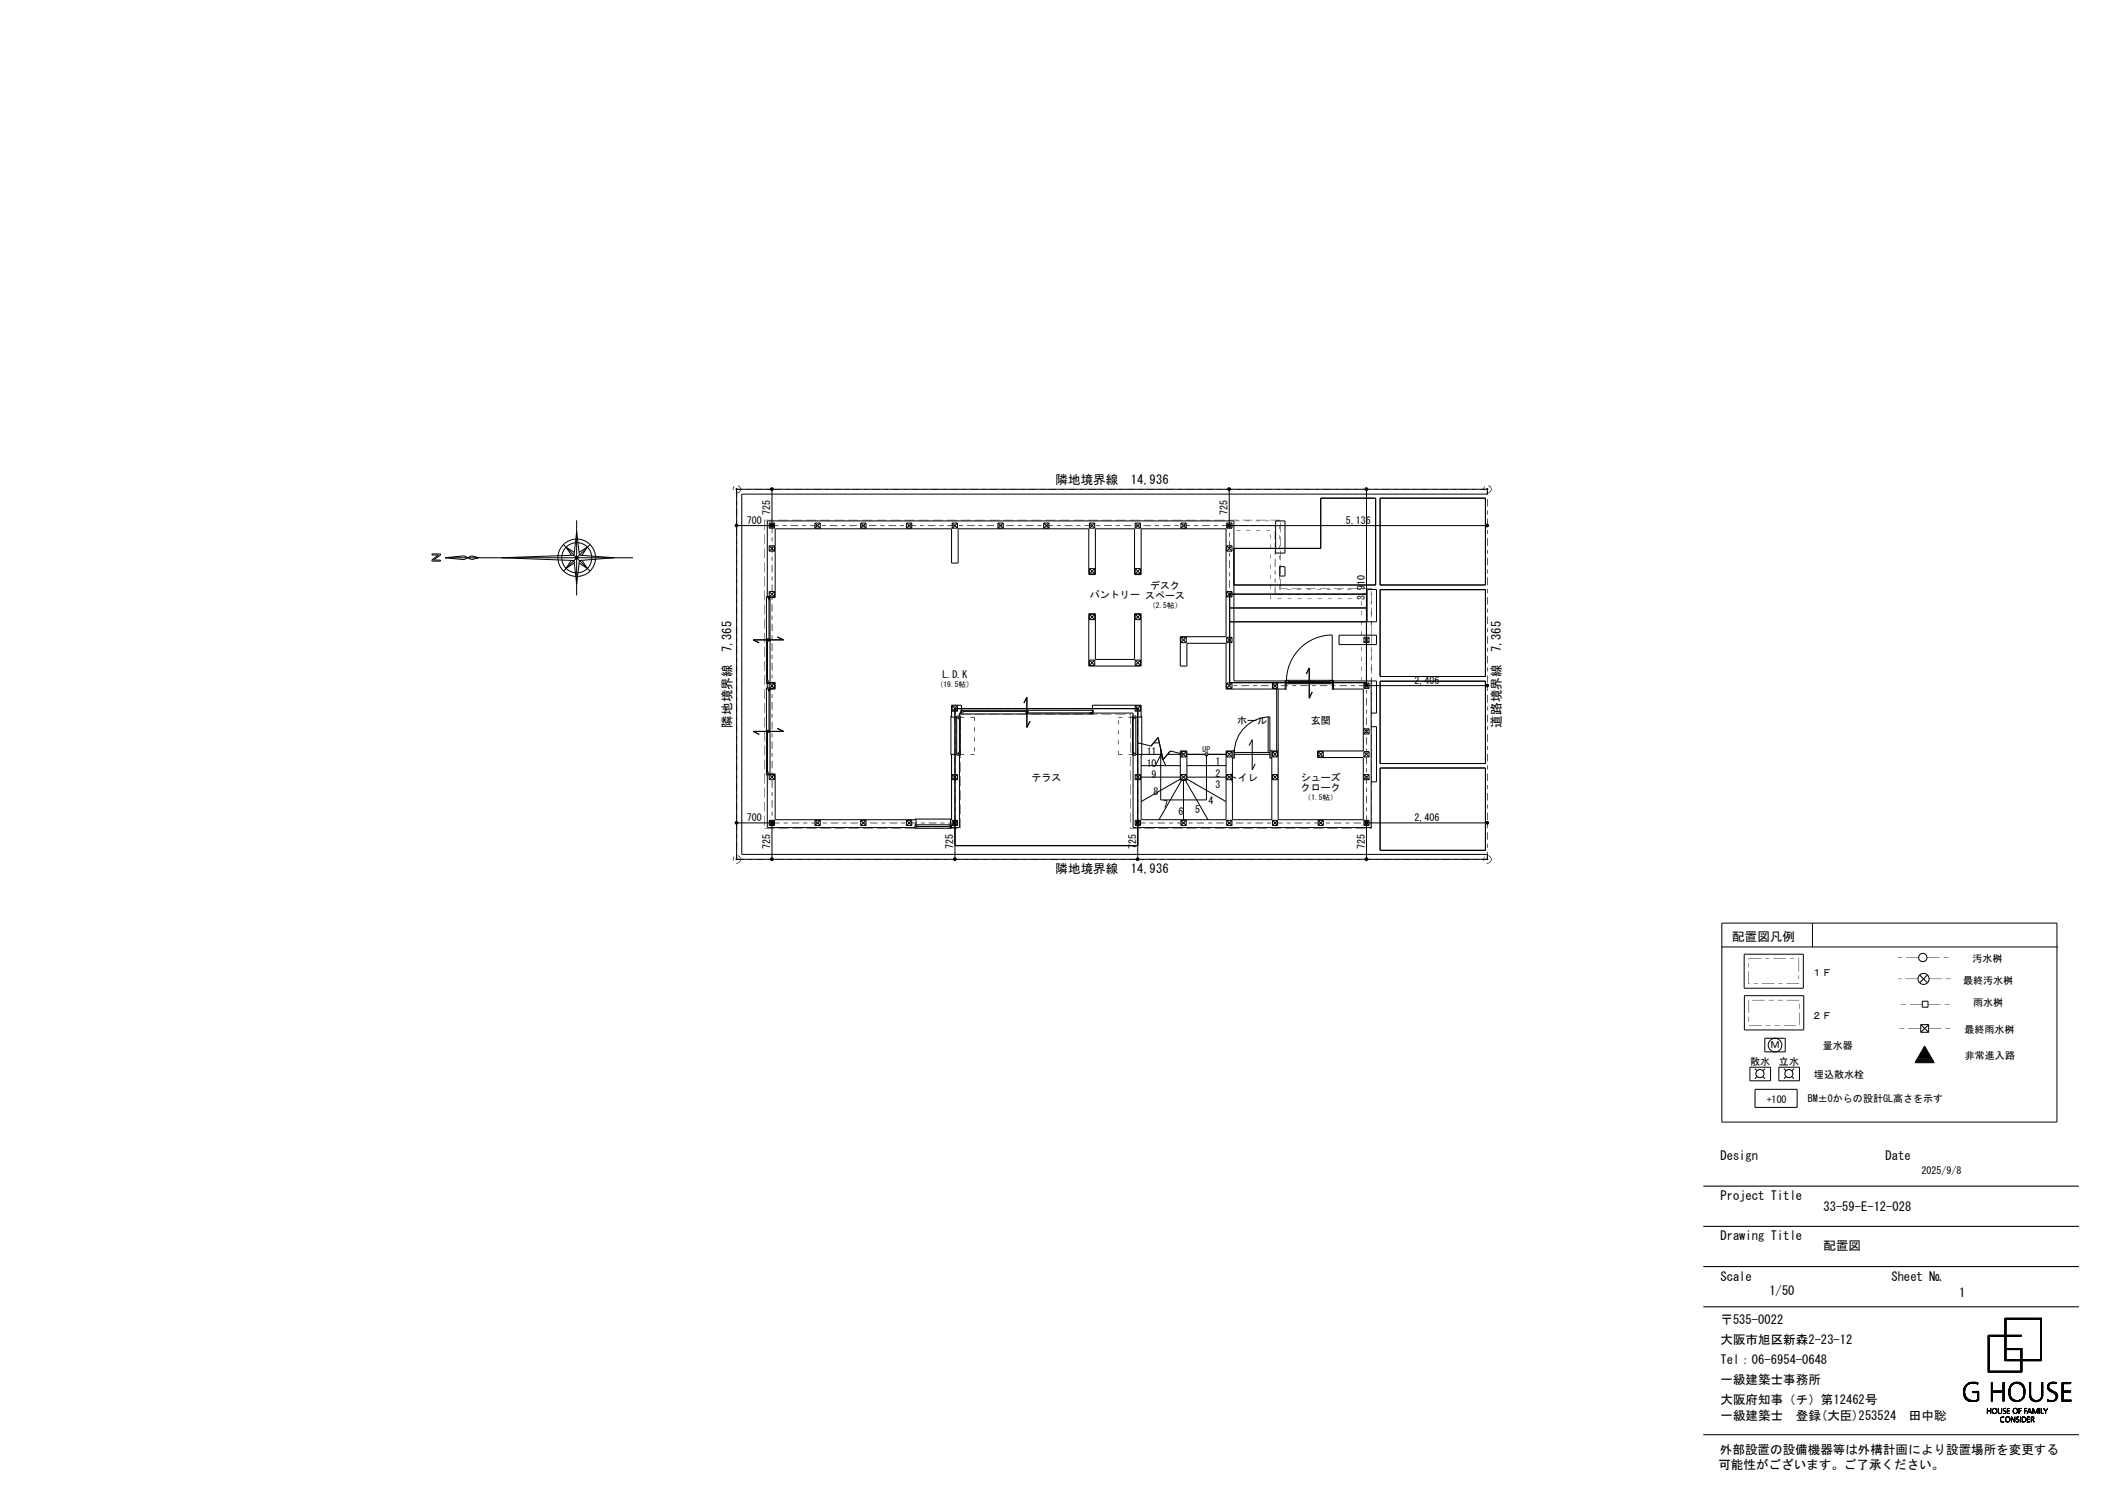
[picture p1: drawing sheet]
<svg xmlns="http://www.w3.org/2000/svg" width="420mm" height="297mm" viewBox="0 0 420 297" stroke-linecap="round" stroke-linejoin="round" font-family="sans-serif">
<defs><g id="words">
<g font-size="2.5">
<text x="210" y="96.4">隣地境界線</text>
<text x="225" y="96.4">14,936</text>
<text x="145.5" y="129.8" transform="rotate(-90 145.5 129.8)">7,365</text>
<text x="298.6" y="129.8" transform="rotate(-90 298.6 129.8)">7,365</text>
<text x="145.5" y="144.7" transform="rotate(-90 145.5 144.7)">隣地境界線</text>
<text x="298.6" y="144.7" transform="rotate(-90 298.6 144.7)">道路境界線</text>
<text x="210" y="173.7">隣地境界線</text>
<text x="225" y="173.7">14,936</text>
<text x="344.6" y="187.2">配置図凡例</text>
<text x="342.3" y="230.8">Design</text>
<text x="375.1" y="230.8">Date</text>
<text x="342.3" y="238.8">Project Title</text>
<text x="362.8" y="241">33-59-E-12-028</text>
<text x="342.3" y="246.8">Drawing Title</text>
<text x="362.8" y="248.7">配置図</text>
<text x="342.3" y="254.8">Scale</text>
<text x="352" y="257.7">1/50</text>
<text x="376.3" y="254.8">Sheet №</text>
<text x="342.3" y="263.4">〒535-0022</text>
<text x="389.8" y="258">1</text>
<text x="342.3" y="267.4">大阪市旭区新森2-23-12</text>
<text x="342.3" y="271.4">Tel：06-6954-0648</text>
<text x="342.3" y="275.4">一級建築士事務所</text>
<text x="342.3" y="279.4">大阪府知事（チ）第12462号</text>
<text x="342.3" y="282.6">一級建築士　登録(大臣)253524　田中聡</text>
<text x="341.9" y="292.3">可能性がございます。ご了承ください。</text>
<text x="342.2" y="289.2">外部設置の設備機器等は外構計画により設置場所を変更する</text>
</g>
<g font-size="2">
<text x="148.6" y="104.3">700</text>
<text x="153.2" y="102.4" transform="rotate(-90 153.2 102.4)">725</text>
<text x="244.2" y="102.4" transform="rotate(-90 244.2 102.4)">725</text>
<text x="267.8" y="104.3">5,136</text>
<text x="216.8" y="118.9">パントリー スペース</text>
<text x="228.8" y="117.1">デスク</text>
<text x="271.5" y="119.3" transform="rotate(-90 271.5 119.3)">3,910</text>
<text x="187.5" y="134.8">L.D.K</text>
<text x="281.4" y="136.1">2,406</text>
<text x="246.1" y="143.9">ホール</text>
<text x="260.8" y="143.9">玄関</text>
<text x="205.2" y="155.3">テラス</text>
<text x="228.1" y="152.5">10</text>
<text x="228.1" y="150.2">11</text>
<text x="229.1" y="154.8">9</text>
<text x="241.8" y="152.3">1</text>
<text x="241.8" y="154.5">2</text>
<text x="244.3" y="155.3">トイレ</text>
<text x="258.8" y="155.3">シューズ</text>
<text x="229.5" y="158.1">8</text>
<text x="231.4" y="160.8">7</text>
<text x="237.8" y="161.8">5</text>
<text x="240.5" y="159.9">4</text>
<text x="241.8" y="156.8">3</text>
<text x="258.8" y="157.3">クローク</text>
<text x="148.6" y="163.4">700</text>
<text x="234.5" y="162.1">6</text>
<text x="281.4" y="163.4">2,406</text>
<text x="153.2" y="168.8" transform="rotate(-90 153.2 168.8)">725</text>
<text x="189.7" y="168.8" transform="rotate(-90 189.7 168.8)">725</text>
<text x="226" y="168.8" transform="rotate(-90 226 168.8)">725</text>
<text x="271.5" y="168.8" transform="rotate(-90 271.5 168.8)">725</text>
<text x="390.4" y="191.5">汚水桝</text>
<text x="360.5" y="194.2">１Ｆ</text>
<text x="390.6" y="195.7">最終汚水桝</text>
<text x="360.5" y="202.7">２Ｆ</text>
<text x="392.6" y="200.2">雨水桝</text>
<text x="352.2" y="208.6">Ｍ</text>
<text x="362.6" y="208.7">量水器</text>
<text x="390.8" y="205.6">最終雨水桝</text>
<text x="348.2" y="211.9">散水</text>
<text x="353.9" y="212">立水</text>
<text x="360.9" y="214.5">埋込散水栓</text>
<text x="390.9" y="210.7">非常進入路</text>
<text x="351.5" y="219.4">+100</text>
<text x="359.7" y="219.2">BM±0からの設計GL高さを示す</text>
<text x="382.3" y="233.6">2025/9/8</text>
</g>
<g font-size="1.5">
<text x="228.5" y="120.9">（2.5帖）</text>
<text x="186.2" y="136.7">（19.5帖）</text>
<text x="239.3" y="149.5">UP</text>
<text x="259.4" y="159.1">（1.5帖）</text>
</g>
</g></defs>
<path d="M338.9 236h74.7M338.9 244h74.7M338.9 252h74.7M338.9 260h74.7M338.9 285.4h74.7" fill="none" stroke="#000" stroke-width=".21"/>
<g fill="none" stroke="#000" stroke-width=".2">
<path d="M146.6 97.3h149.3v1h-148.3v71.7h148.3v.9h-149.3zM153.6 97.3v7.3h-7M244.6 97.3v7.3h51.3M271.9 97.3v39.1h24M274.6 99.1h20.9v17.3h-20.9zM85.9 110.2h1.7v.2l-1.3 1h1.3v.2h-1.7v-.2l1.3-1h-1.3zM88.6 111l3.7 .3 .7-.3M88.6 111l3.7-.4 .7 .4M88.6 111h37.3M93 111l.8-.4 1.5 .4-1.5 .3zM99.8 111l14.4-.6 .5-4.7 .6 4.7 6.9 .6-6.9 .5-.6 4.7-.5-4.7zM112.1 108.3l5.3 5.3"/>
<path d="M113.7 111.5l-1.1 1.6 1.7-1.1M114.3 109.9l-1.7-1.1 1.1 1.6M114.7 103.5v14.9M115.2 109.9l1.6-1.1-1 1.7M115.8 111.5l1 1.6-1.6-1.1M117.4 108.3l-5.3 5.3M152.5 118.9h1.7v-13.7h35.1v6.8h1.3v-6.8h26v9.1h1.3v-9.1h7.8v9.1h1.3v-9.1h16.9v21.5h-9.1v5.8h1.3v-4.5h7.8v9.1h11.8M152.7 118.7v-15.1h92.8v31.9h10.2M152.9 118.9v.4h.2v-.4M153 119.3v7.8M153 118.7h-.5v17.3h.5M153 118.7h1.1"/>
<path d="M153 117.7h1.1M153 109.6h1.1M153 108.6h1.1M153 105.1h1.1M153 104.1h1.1M153 104.1v1M153 108.6v1M153 117.7v1M153 104.1l1.1 1M153 108.6l1.1 1M153 117.7l1.1 1M153.2 118.7v17.2"/>
<path d="M154.1 104.1v1M154.1 108.6v1M154.1 117.7v1M154.1 104.1l-1.1 1M154.1 108.6l-1.1 1M154.1 117.7l-1.1 1M162.1 105.1h1.1M162.1 104.1h1.1M162.1 104.1v1M162.1 104.1l1.1 1M163.2 104.1v1M163.2 104.1l-1.1 1"/>
<path d="M171.2 105.1h1.1M171.2 104.1h1.1M171.2 104.1v1M171.2 104.1l1.1 1M172.3 104.1v1M172.3 104.1l-1.1 1M180.3 105.1h1.1M180.3 104.1h1.1M180.3 104.1v1M180.3 104.1l1.1 1M181.4 104.1v1M181.4 104.1l-1.1 1"/>
<path d="M189.4 105.1h1.1M189.4 104.1h1.1M189.4 104.1v1M189.4 104.1l1.1 1M190.5 104.1v1M190.5 104.1l-1.1 1M198.5 105.1h1.1M198.5 104.1h1.1M198.5 104.1v1M198.5 104.1l1.1 1M199.6 104.1v1M199.6 104.1l-1.1 1"/>
<path d="M207.6 105.1h1.1M207.6 104.1h1.1M207.6 104.1v1M207.6 104.1l1.1 1M208.7 104.1v1M208.7 104.1l-1.1 1M216.7 105.1h1.1M216.7 104.1h1.1M216.7 104.1v1M216.7 113.1v1.1M216.7 104.1l1.1 1M216.7 114.2h1.1"/>
<path d="M216.7 113.1h1.1M216.7 113.1l1.1 1.1M217.8 104.1v1M217.8 113.1v1.1M217.8 104.1l-1.1 1M217.8 113.1l-1.1 1.1M225.8 113.1l1.1 1.1M225.8 105.1h1.1M225.8 104.1h1.1M225.8 104.1v1M225.8 113.1v1.1M225.8 104.1l1.1 1"/>
<path d="M225.8 114.2h1.1M225.8 113.1h1.1M226.9 104.1v1M226.9 113.1v1.1M226.9 104.1l-1.1 1M226.9 113.1l-1.1 1.1M234.9 104.1v1M234.9 105.1h1.1M234.9 104.1h1.1M234.9 104.1l1.1 1M236 104.1v1M236 104.1l-1.1 1"/>
<path d="M244.1 117.7l1 1M244.1 108.6l1 1M244.1 104.1v1M244.1 108.6v1M244.1 117.7v1M244.1 118.7h1M244.1 117.7h1M244.1 109.6h1M244.1 108.6h1M244.1 105.1h1M244.1 104.1h1M244.1 104.1l1 1"/>
<path d="M245.1 104.1v1M245.1 108.6v1M245.1 117.7v1M245.1 117.7l-1 1M245.1 108.6l-1 1M245.1 104.1l-1 1M245.5 109.1h17.3v-10h10.9v17.3h-28.2M253.8 103.6h1.9v6.4h-1.9zM254.6 112.7h1.1v1.9h-1.1zM271.9 118.2h-27.3v17.6h27.3M272 117.3h1.9v6.4h-1.9zM274.6 117.3h20.9v17.3h-20.9z"/>
<path d="M152.5 135.8h1.7v1.3h-1.7M152.6 127.1h.2v.5h-.2zM152.6 135.8v-.5h.2v.5M152.7 136v.9M152.7 127.6v7.7M152.9 127.1h.2v.5h-.2zM152.9 137.1v.4h.2v-.4M153 137.5v7.8M153 136.9h-.5v17.2h.5M153 136.9h1.1M153 135.9h1.1M153 135.9v1"/>
<path d="M153 135.9l1.1 1M153.2 136.9v17.2M154.1 135.9v1M154.1 135.9l-1.1 1M154.6 126.7l1.3 .6h-6l1.1 .6M203.7 139.9l.6-1.2v6l.6-1.2M216.6 122.1h1.3v9.1h7.8v-9.1h1.3v10.4h-10.4zM216.7 122.2v1.1M216.7 131.3v1.1M216.7 123.3h1.1M216.7 122.2h1.1M216.7 132.4h1.1"/>
<path d="M216.7 131.3h1.1M216.7 122.2l1.1 1.1M216.7 131.3l1.1 1.1M217.8 122.2v1.1M217.8 131.3v1.1M217.8 122.2l-1.1 1.1M217.8 131.3l-1.1 1.1M225.8 122.2v1.1M225.8 131.3v1.1M225.8 123.3h1.1M225.8 122.2h1.1M225.8 122.2l1.1 1.1"/>
<path d="M225.8 132.4h1.1M225.8 131.3h1.1M225.8 131.3l1.1 1.1M226.9 122.2v1.1M226.9 131.3v1.1M226.9 122.2l-1.1 1.1M226.9 131.3l-1.1 1.1M234.9 127.8h1.1M234.9 126.8h1.1M234.9 126.8l1.1 1M234.9 126.8v1M236 126.8v1"/>
<path d="M236 126.8l-1.1 1M244.1 126.8l1 1M244.1 127.8h1M244.1 126.8h1M244.1 136.9h1M244.1 135.9h1M244.1 126.8v1M244.1 135.9v1M244.1 135.9l1 1M244.6 123.7h27.3M244.6 120.9h27.3M245.1 126.8v1"/>
<path d="M245.1 135.9v1M245.1 135.9l-1 1M245.1 126.8l-1 1M253.2 136.9h1M253.2 135.9h1M253.2 135.9v1M253.2 135.9l1 1M254 137.1v12.3M254.2 135.9v1M254.2 135.9l-1 1M254.3 137.1v26h16.9v-12.4h-9.1v-1.3h9.1v-12.3h-5.9M255.7 136h9.6"/>
<path d="M255.9 135.3v1.9h-.2v-1.9h9.6v1.9h-.2v-1.9M255.9 135.4h.5v.3h-.5zM256.4 135.6h8.2M259.9 134.1l.6-1.2v6l.6-1.2M265 135.4h-.4v.3h.4v-9.4a9.2 9.2 0 0 0-9.1 9.2M265.3 135.5h8.6v6.4h-1.1M266.4 126.4h7.5v1.8h-7.5zM271.4 126.8v1M271.4 135.9v1M271.4 127.8h1M271.4 126.8h1M271.4 126.8l1 1"/>
<path d="M271.4 136.9h1M271.4 135.9h1M271.4 135.9l1 1M272.4 126.8v1M272.4 135.9v1M272.4 126.8l-1 1M272.4 135.9l-1 1M272.8 135.5v29.1h-47.4v-14.4M274.6 135.5h20.9v16.4h-20.9zM152.5 154h1.7v9.1h28M152.6 145.3h.2v.4h-.2zM152.6 154v-.5h.2v.5"/>
<path d="M152.7 154.1v10.5h29.3M152.7 145.7v7.8M152.9 145.3h.2v.4h-.2zM153 155.1h1.1M153 154.1h1.1M153 154.1v1M153 154.1l1.1 1M154.1 154.1v1M154.1 154.1l-1.1 1M154.6 144.9l1.3 .6h-6l1.1 .6M189.3 142.5h-.1v7.7h.1M189.4 141.5h1.1"/>
<path d="M189.4 155.1h1.1M189.4 154.1h1.1M189.4 140.4v1.1M189.4 154.1v1M189.4 154.1l1.1 1M189.4 140.4h1.1M189.4 140.4l1.1 1.1M190.3 150.1h-1v13h-.2M190.3 149.9h.4v.2h.4M190.3 142.5h.8v7.7h-.8zM190.5 140.4v1.1M190.5 154.1v1"/>
<path d="M190.5 140.4l-1.1 1.1M190.5 154.1l-1.1 1M190.8 142.7v.4h.2v-.4M190.8 150.1v-.5h.2v.5M190.9 150.2v14.4h-1.6M190.9 143.1v6.5M191.1 142.7l-.8 .1M191.1 141.9h-.2v.6M191.1 141.3h26.4v.7h-26.4zM191.3 142v-1.7h-2v2.4h1M191.3 141.4h.5v.2h-.5M191.8 141.5h12.3"/>
<path d="M204.1 141.4h.5v.2h-.5zM204.1 141.7h.5v.2h-.5zM204.6 141.8h12.3M217.3 142v-1.7h9.7v2.4h-1M217.3 141.7h-.4v.2h.4M217.5 141.9h7.9v.6M225.3 142.5h.7v7.7h-.7zM225.3 142.7l.7 .1M225.4 142.7v.4h.2v-.4M225.4 150.1v-.5h.2v.5M225.5 143.1v6.5M225.8 141.5h1.1"/>
<path d="M225.8 155.1h1.1M225.8 154.1h1.1M225.8 140.4v1.1M225.8 154.1v1M225.8 140.4h1.1M225.8 140.4l1.1 1.1M225.8 154.1l1.1 1M226 149.9h-.4v.2h-.3M226.4 147.8l2.6 .6 1.4-1.7 1 4.4 1.5-1.7 2.6 .7M226.9 140.4v1.1M226.9 154.1v1M226.9 140.4l-1.1 1.1"/>
<path d="M226.9 154.1l-1.1 1M227 152.3h7.8M227 154.6h7.8M227 142.5h.2v7.7h-.2M227.2 150.1h4M229.5 147.8h1.2M229.9 152.2l1-2 1 2M230.9 148.9v10.2h9.1v-9M232.3 150.1h2.5M234.8 155l-7.8 4.5M234.8 149.4h1.3v5.8h-1.3zM234.9 155.1h1.1"/>
<path d="M234.9 154.1h1.1M234.9 150.6h1.1M234.9 149.5h1.1M234.9 149.5v1.1M234.9 154.1v1M234.9 149.5l1.1 1.1M234.9 154.1l1.1 1M235.1 155.2l-4.5 7.9M235.5 155.2v7.9M235.8 155.2l4.5 7.9M236 149.5v1.1M236 154.1v1"/>
<path d="M236 149.5l-1.1 1.1M236 154.1l-1.1 1M236.1 150.1h3.6M236.1 152.3h7.8M236.1 154.6h7.8M236.1 155l7.8 4.5M240.3 150.1h3.6M244.1 155.1h1M244.1 154.1h1M244.1 150.6h1M244.1 149.5h1M244.1 149.5v1.1"/>
<path d="M244.1 154.1v1M244.1 149.5l1 1.1M244.1 154.1l1 1M245.1 149.5v1.1M245.1 154.1v1M245.1 149.5l-1 1.1M245.1 154.1l-1 1M245.3 149.4h-1.4v13.7h-16.9v-13h-1M245.3 150.7h-.1v12.4h7.8v-12.4h-.1M245.3 149.3h.3v1.5h-.3zM245.5 150.2h.1M245.5 150.1h.1"/>
<path d="M245.6 150.1h7M245.7 150.1l-.1 .1M248.5 148.3l.6-1.1v6l.6-1.3M252.3 142.6v7.1M252.6 150.1v.1M252.6 149.3h.3v1.5h-.3v-8.2a7.1 7.1 0 0 0-7 7.1h7M252.6 150.2h.1M252.6 150.1h.1M252.9 149.4h1.4M253.2 155.1h1M253.2 154.1h1M253.2 150.6h1"/>
<path d="M253.2 149.5h1M253.2 149.5v1.1M253.2 154.1v1M253.2 149.5l1 1.1M253.2 154.1l1 1M254.2 149.5v1.1M254.2 154.1v1M254.2 149.5l-1 1.1M254.2 154.1l-1 1M262.3 150.6h1M262.3 149.5h1M262.3 149.5v1.1"/>
<path d="M262.3 149.5l1 1.1M263.3 149.5v1.1M263.3 149.5l-1 1.1M271.4 154.1l1 1M271.4 145l1 1M271.4 145v1M271.4 149.5v1.1M271.4 154.1v1M271.4 146h1M271.4 145h1M271.4 155.1h1M271.4 154.1h1"/>
<path d="M271.4 150.6h1M271.4 149.5h1M271.4 149.5l1 1.1M272.4 145v1M272.4 149.5v1.1M272.4 154.1v1M272.4 145l-1 1M272.4 154.1l-1 1M272.4 149.5l-1 1.1M272.8 144.6h1.1v10.9h-1.1M274.6 152.8h20.9v16.4h-20.9zM146.6 163.7h7v7.2"/>
<path d="M153 164.2h1.1M153 163.2h1.1M153 163.2v1M153 163.2l1.1 1M154.1 163.2v1M154.1 163.2l-1.1 1M162.1 164.2h1.1M162.1 163.2h1.1M162.1 163.2v1M162.1 163.2l1.1 1M163.2 163.2v1M163.2 163.2l-1.1 1"/>
<path d="M171.2 164.2h1.1M171.2 163.2h1.1M171.2 163.2v1M171.2 163.2l1.1 1M172.3 163.2v1M172.3 163.2l-1.1 1M180.3 164.2h1.1M180.3 163.2h1.1M180.3 163.2v1M180.3 163.2l1.1 1M181.4 163.2v1M181.4 163.2l-1.1 1"/>
<path d="M182 164.1h7.3v.7h-7.3zM182.2 164.3h.5v.2h-.5M182.7 164.4h6M189.1 164.3h-.4v.2h.4M189.3 163h-.2v1.8M189.3 162.9h-7.3l.2 .1v1.8M189.4 164.2h1.1M189.4 163.2h1.1M189.4 163.2v1M189.4 163.2l1.1 1M190 170.9v-29.9h36.4v29.9M190 168.2h36.4"/>
<path d="M190.5 163.2v1M190.5 163.2l-1.1 1M225.8 164.2h1.1M225.8 163.2h1.1M225.8 163.2v1M225.8 163.2l1.1 1M226.9 163.2v1M226.9 163.2l-1.1 1M234.9 164.2h1.1M234.9 163.2h1.1M234.9 163.2v1M234.9 163.2l1.1 1"/>
<path d="M236 163.2v1M236 163.2l-1.1 1M244.1 164.2h1M244.1 163.2h1M244.1 163.2v1M244.1 163.2l1 1M245.1 163.2v1M245.1 163.2l-1 1M253.2 164.2h1M253.2 163.2h1M253.2 163.2v1M253.2 163.2l1 1"/>
<path d="M254.2 163.2l-1 1M254.2 163.2v1M262.3 164.2h1M262.3 163.2h1M262.3 163.2v1M262.3 163.2l1 1M263.3 163.2l-1 1M263.3 163.2v1M271.4 163.2v1M271.4 164.2h1M271.4 163.2h1M271.4 163.2l1 1"/>
<path d="M272.4 163.2v1M272.4 163.2l-1 1M295.9 163.7h-24v7.2M342.6 183.6h66.6v39.6h-66.6zM342.6 188.4h66.8M347 189.8h11.8v6.8h-11.8zM347 198.1h11.9v6.8h-11.9zM360.6 183.6v4.8M381.9 194l1.6 1.5M382.4 199.2h1.2v1.2h-1.2zM383.5 194l-1.6 1.5M348.1 212.3h4.2v2.7h-4.2z"/>
<path d="M349.1 212.6l.5 .4M349.2 216.7h8.3v3.6h-8.3zM349.6 214.2l-.5 .4M350.7 214.2l.5 .4M351.1 206.5h4.1v2.8h-4.1zM351.2 212.6l-.5 .4M353.9 212.3h4.1v2.7h-4.1zM354.9 212.6l.4 .4M355.3 214.2l-.4 .4M356.5 214.2l.4 .4M356.9 212.6l-.4 .4M381.1 211.3h3.7"/>
<path d="M381.1 211.2h3.6M381.2 211.1h3.4M381.3 210.9h3.3M381.3 210.9h3.2M381.4 210.7h3M381.5 210.7h2.9M381.5 210.5h2.8M381.6 210.4h2.7M381.6 210.3h2.6M381.7 210.2h2.4M381.8 210.1h2.2M381.8 210h2.2"/>
<path d="M381.9 209.9h2M382 209.8h1.9M382 209.6h1.8M382.1 209.5h1.7M382.1 209.4h1.6M382.1 203.8h1.6M382.1 205.4h1.6M382.1 203.8v1.6M382.1 203.8l1.6 1.6M382.2 209.3h1.4M382.3 209.2h1.2M382.4 209.1h1.1"/>
<path d="M382.4 209h1M382.5 208.9h.9M382.5 208.8h.8M382.6 208.7h.6M382.7 208.5h.5M382.7 208.4h.4M382.8 208.3h.2M382.9 208.2h.1M382.9 208.1l1.9 3.3h-3.8zM383.7 203.8v1.6M383.7 203.8l-1.6 1.6M390.6 277.2l.5 .5"/>
<path d="M390.6 277.2l.4 .4M390.6 277.1l.4 .4M390.6 277l.4 .5M390.6 277l.3 .3M390.6 276.9l.3 .4M390.6 276.8l.3 .4M390.6 276.8l.3 .2M390.6 276.6l.3 .3M390.6 276.5l.3 .3M390.7 277.5l1.3 1.3M390.7 277.5l1.3 1.3-.5-.5M390.7 276.4l.2 .3"/>
<path d="M390.7 276.3l.2 .3M390.7 276.4l.2 .2M390.7 276.3l.2 .2M390.7 276.2l.3 .2M390.7 277.7l1.1 1.1M390.7 276.1l.3 .3M390.8 277.8l.9 .9M390.8 277.8l.9 1M390.8 278l.7 .7M390.8 275.9l.2 .4-.3-.3M390.8 275.8l.3 .3M390.9 275.8l.2 .3"/>
<path d="M390.9 278.1l.5 .5M390.9 276.9l-.3-.3 .3 .4M390.9 275.7l.3 .3M390.9 275.7l.3 .2M391 275.6l.2 .2M391 275.6l.2 .3-.3-.2M391 275.6l.2 .2-.2-.2M391.1 275.5l.2 .3-.3-.2M391.1 277.8l-.4-.5 .4 .5M391.1 275.5l.2 .2-.2-.2M391.2 275.4l.2 .3M391.2 276l-.3-.2 .2 .3"/>
<path d="M391.2 275.4l.2 .2M391.2 278l-.5-.6 .5 .6M391.2 275.4l.3 .2M391.3 275.3l.2 .2M391.4 275.3l.2 .2M391.4 275.3l.1 .2M391.5 275.2l.2 .2-.2-.2M391.5 275.2l.3 .2M391.6 275.1l.2 .2-.2-.1M391.6 278.3l.5 .5M391.6 275.1l.2 .2M391.6 278.4l.5 .4-.4-.4"/>
<path d="M391.8 278.8l-1.1-1.1 1.1 1.1M391.8 278.4l.4 .4M391.8 275l.2 .3M391.8 278.5l.5 .3M391.9 278.8l-1.2-1.2 1.2 1.2M391.9 278.5l.4 .3M391.9 275l.2 .3M392 275.3l-.2-.3 .1 .3M392 278.5l.3 .3M392 275l.2 .2M392 278.6l.4 .2M392 275l.3 .2"/>
<path d="M392.1 278.6l.3 .2M392.1 275.2l-.2-.2 .3 .2M392.1 275l.3 .2M392.2 278.6l.4 .2M392.2 275l.3 .2-.2-.2M392.3 278.6l.3 .2M392.3 275l.3 .2M392.4 275l.3 .2-.3-.2M392.4 278.6l.3 .2M392.5 276.8l.3 .3M392.5 278.6l.3 .2M392.5 277v.1"/>
<path d="M392.5 276.9v.1M392.5 276.9l.1 .2M392.5 276.8l.2 .3M392.6 276.8l.3 .3M392.6 278.6l.3 .2M392.6 276.8l.4 .3-.3-.3M392.6 275l.3 .2M392.7 275l.4 .2M392.7 275l.3 .2M392.8 276.8l.3 .3-.2-.3M392.8 275.2l-.3-.2 .4 .2M392.9 275l.3 .3"/>
<path d="M392.9 276.8l.3 .3M392.9 278.6l.2 .2M392.9 275l.4 .3M392.9 278.8l-.2-.2 .3 .2M393 276.8l.4 .3M393 275l.4 .4M393 278.6l.2 .2M393 276.8l.3 .3M393.1 275l.4 .4-.4-.4M393.1 278.6l.2 .2M393.1 276.8l.3 .3M393.1 276.8l.6 .5"/>
<path d="M393.2 275l.3 .3M393.2 278.5l.2 .2M393.2 276.8l.5 .4M393.2 275l.3 .3-.2-.3M393.2 278.5l.3 .2M393.3 278.8l-.2-.2 .3 .2M393.3 278.5l.2 .2M393.3 276.8l.4 .4M393.3 276.8l.4 .2M393.4 275l.1 .2M393.4 278.1l.3 .4M393.4 278.1l.3 .3"/>
<path d="M393.4 278l.3 .3M393.4 277.8l.3 .5M393.4 277.5l.3 .4M393.4 277.5l.3 .2M393.4 277.3l.3 .4M393.4 277.2l.3 .3M393.4 277.1l.3 .3M393.4 278.4l.2 .2M393.4 278.3l.3 .3M393.4 278.2l.3 .4M393.4 278.2l.3 .2M393.4 277.6l.3 .3"/>
<path d="M393.4 277.5l.3 .3M393.4 277.3l.3 .3M393.4 276.8l.3 .2M393.5 275.1h.1M393.5 276.8l.2 .1M393.6 276.8l.1 .1M393.6 276.8h.1M393.7 276.8h.1M393.7 278l-.3-.3 .3 .3M395.5 273h.1M395.5 272.3l.3 .3M395.5 272.2l.3 .3"/>
<path d="M395.5 272.1l.3 .3M395.5 271.9l.3 .3M395.5 271.8l.3 .3M395.5 271.7l.3 .3M395.5 271.7l.3 .2M395.5 271.6l.3 .3-.3-.2M395.5 271.6l.3 .2M395.5 271.5l.3 .3M395.5 271.4l.3 .3-.3-.2M395.5 271.4l.3 .2M395.5 271.2l.3 .4-.3-.3M395.5 271.1l.3 .3-.3-.2"/>
<path d="M395.5 271l.3 .4M395.5 270.9l.3 .3M395.5 270.8l.3 .3-.3-.2M395.5 270.8l.3 .3M395.5 270.7l.3 .3M395.5 270.6l.3 .3-.3-.2M395.5 270.5l.3 .3M395.5 270.4l.3 .3M395.5 268.4l.3 .1M395.5 268.5l.3 .3M395.5 268.6l.3 .4M395.5 269l.3 .4"/>
<path d="M395.5 269.2l.3 .3M395.5 269.5l.3 .2M395.5 269.5l.3 .4-.3-.3M395.5 269.7l.3 .2M395.5 269.7l.3 .3M395.5 269.8l.3 .3M395.5 270.1l.3 .3M395.5 270.1l.3 .2M395.5 269.9l.3 .4-.3-.3M395.5 272.5l.5 .5M395.5 272.5l.4 .5M395.5 272.6l.4 .4"/>
<path d="M395.5 272.9l.2 .1-.2-.2 .3 .2-.3-.3 .3 .2M395.5 265.9l.3 .3M395.5 266.2l.3 .4M395.5 266.4l.3 .3M395.5 266.7l.3 .1M395.5 266.7l.3 .3M395.5 266.1l.3 .3M395.5 266.8l.3 .4-.3-.2M395.5 266.9l.3 .4M395.5 266.4l.3 .2M395.5 267.3l.3 .2M395.5 267.4l.3 .2"/>
<path d="M395.5 267.3l.3 .3-.3-.2M395.5 267.2l.3 .3M395.5 267.7l.3 .2M395.5 267.1l.3 .3M395.5 267.6l.3 .2M395.5 266.5l.3 .3M395.5 265.9l.3 .2M395.5 265.6l.3 .3M395.5 267.6l.3 .3M395.5 267.7l.3 .3-.3-.2M395.5 267.9l.3 .2M395.5 267.9l.3 .4"/>
<path d="M395.5 267.4l.3 .3M395.5 267.5l.3 .3M395.5 267.8l.3 .3M395.5 268.7l.3 .2M395.5 268.1l.3 .2M395.5 268.9l.3 .2M395.5 269l.3 .2M395.5 268.5l.3 .2M395.5 269.3l.3 .2M395.5 269.3l.3 .3M395.5 271l.3 .2M395.5 271.9l.3 .2"/>
<path d="M395.5 272.2l.3 .2M395.5 272.6l.5 .4M395.5 268.2l.3 .3M395.6 265.6l.3 .3M395.6 265.9l.2 .1-.3-.3 .3 .4M395.8 272.2l-.3-.3 .3 .4M395.8 270.5l-.3-.3 .3 .4M395.8 268.6l-.3-.2 .3 .3M395.8 269.1l-.3-.3 .3 .4M395.8 269.6l-.3-.2 .3 .3M395.8 272.6l-.3-.2 .3 .3M395.8 265.9l-.3-.3 .3 .3"/>
<path d="M395.8 266.2l-.3-.2 .3 .4M395.8 265.6l.2 .3-.4-.3 .3 .3M395.8 266.6l-.3-.2 .3 .3M395.8 267.3l-.3-.3 .3 .3M395.8 268.3l-.3-.2 .3 .3M395.8 265.6l.3 .3M395.8 272.8l.3 .2M395.9 265.6l.3 .3M396 265.6l.2 .3M396 272.8l.3 .2M396.1 265.6l.3 .3M396.1 273l-.2-.2 .3 .2"/>
<path d="M396.1 272.8l.3 .2M396.1 265.6l.2 .3M396.2 276.3l.2 .3M396.2 276.1l.2 .4-.2-.3M396.2 275.8l.2 .4-.2-.3M396.2 275.8l.2 .3M396.2 275.3l.2 .2M396.2 276.5l.5 .5zM396.2 276.6l.3 .4zM396.2 276l.2 .2M396.2 278.7h.1M396.2 278.6l.1 .2"/>
<path d="M396.2 278.5l.2 .3M396.2 278.4l.2 .3-.2-.3M396.2 278.2l.2 .3M396.2 278.2l.2 .2M396.2 278.1l.2 .4M396.2 277.8l.2 .4-.2-.3M396.2 277.7l.2 .4-.2-.3M396.2 277.6l.2 .3-.2-.4 .2 .2M396.2 277.1l.2 .3M396.2 276.9l.2 .3M396.2 276.8l.2 .3M396.2 275.1l.2 .4"/>
<path d="M396.2 275.2l.2 .3M396.2 265.6l.2 .3M396.2 278.3l.2 .3M396.2 278l.2 .3M396.2 277.9l.2 .4M396.2 277.7l.2 .3M396.2 277.6l.2 .4M396.2 277.4l.2 .3M396.2 277.3l.2 .3M396.2 277l.2 .3M396.2 276.7l.2 .3M396.2 276.4l.5 .6"/>
<path d="M396.2 276l.2 .4M396.2 275.7l.2 .3M396.2 275.4l.2 .3M396.2 275.3l.2 .3M396.2 265.6l.4 .3M396.3 272.8l.2 .2M396.3 272.8l.3 .2M396.3 275l.1 .1v-.1M396.4 276.7l.4 .3M396.4 275.8l-.2-.3 .2 .5M396.4 275.8l-.2-.3 .2 .3M396.4 275.2l-.2-.2 .2 .3"/>
<path d="M396.4 276.9l-.2-.4 .4 .5M396.4 276.9v.1M396.4 277.5l-.2-.3 .2 .4M396.4 277.5l-.2-.3 .2 .3M396.4 272.8l.3 .2M396.4 275h.1M396.5 265.6l.3 .3-.2-.3M396.6 276.7l.3 .3M396.6 276.7l.4 .3M396.6 272.8l.3 .2-.4-.2 .2 .2M396.7 265.9l-.3-.3 .3 .3M396.7 272.8l.3 .2"/>
<path d="M396.7 276.7l.2 .3M396.7 276.7l.3 .3M396.7 265.6l.3 .3-.4-.3 .3 .3M396.8 272.8l.3 .2M396.9 272.8l.3 .2-.3-.2M396.9 265.6l.3 .3M397 276.7l.3 .3-.5-.3 .3 .3M397 265.6l.2 .3M397 272.8l.3 .2M397 276.7l.3 .3M397 272.8l.2 .2M397 265.6l.3 .3"/>
<path d="M397 276.7l.4 .3M397 272.8l.4 .2-.2-.2M397 265.6l.3 .3-.2-.3M397 265.9l-.2-.3 .3 .3M397.1 265.6l.2 .3M397.1 276.7l.4 .3-.3-.3M397.1 272.8l.4 .2M397.1 265.6l.3 .3M397.2 276.7l.4 .3-.3-.3M397.2 265.6l.3 .3M397.3 265.6l.4 .3-.3-.3M397.3 265.6l.2 .3"/>
<path d="M397.3 276.7l.4 .3M397.4 276.7l.3 .3M397.4 272.8l.4 .2-.2-.2M397.5 276.7l.3 .3M397.5 265.6l.3 .3M397.5 273l-.2-.2 .3 .2M397.6 265.6l.2 .3M397.6 272.8l.3 .2M397.6 276.7l.2 .3M397.6 276.7l.3 .3M397.7 276.7l.3 .3M397.7 272.8l.4 .2"/>
<path d="M397.7 265.6l.2 .3M397.8 276.7l.3 .3M397.8 265.6l.3 .3M397.8 273l-.2-.2 .3 .2M397.8 272.8l.3 .2M397.9 265.6l.3 .3M398.1 276.7l.3 .3M398.1 272.8l.3 .2M398.1 276.7l.3 .3-.3-.3M398.1 273l-.2-.2 .4 .2M398.1 265.9l-.1-.3 .4 .3M398.2 277l-.3-.3 .4 .3"/>
<path d="M398.2 276.7l.5 .5-.2-.3M398.2 265.6l.3 .3M398.3 276.7l.4 .5-.4-.5M398.3 265.6l.2 .3M398.3 272.8l.2 .2M398.4 265.6l.1 .3M398.4 272.8l.3 .2M398.4 265.6l.3 .3M398.4 273l-.2-.2 .3 .2M398.5 276.3l.2 .3M398.5 276.1l.2 .3M398.5 275.9l.2 .3-.2-.2"/>
<path d="M398.5 275.9l.2 .3M398.5 275.8l.2 .3-.2-.3M398.5 278.7v.1M398.5 278.6l.1 .2M398.5 278.6l.2 .2M398.5 278.4l.2 .4-.2-.3M398.5 278.5l.2 .2M398.5 278l.2 .5M398.5 277.2l.2 .3-.2-.3M398.5 277.1l.2 .4-.2-.3M398.5 276.4l.2 .5-.2-.3M398.5 276.5l.2 .2"/>
<path d="M398.5 278.3l.2 .3M398.5 277.5l.2 .2M398.5 277.5l.2 .3M398.5 275l.2 .4-.2-.2M398.5 275l.2 .3M398.5 273l-.2-.2 .3 .2M398.5 275.3l.2 .3M398.5 275.5l.2 .3-.2-.4 .2 .3M398.5 275.6l.2 .3-.2-.3M398.5 278.3l.2 .4M398.5 277.7l.2 .3M398.5 277.3l.2 .3"/>
<path d="M398.5 277l.2 .4M398.5 277l.2 .3M398.5 276.6l.2 .4M398.5 276.4l.2 .3M398.5 276l.2 .3M398.5 275.8l.2 .3M398.5 275.7l.2 .3M398.5 275.1l.2 .4M398.5 275l.2 .2-.1-.2M398.6 275l.1 .2M398.7 275v.1v-.1M398.7 273l-.2-.2 .4 .2"/>
<path d="M398.7 265.6l.4 .4-.4-.4M398.7 276.5l-.2-.2 .2 .3M398.7 276.5l-.2-.3 .2 .3M398.7 278.5l-.2-.3 .2 .4M398.7 278.2l-.2-.3 .2 .4M398.7 278.1l-.2-.3 .2 .3M398.7 277.9l-.2-.3 .2 .3M398.7 275.5l-.2-.3 .2 .4M398.7 272.8l.4 .2-.2-.2M398.7 265.9l-.2-.3 .6 .6-.2-.3M398.7 275h.1M398.8 265.6l.3 .3"/>
<path d="M398.9 262.4v.1M398.9 262.4l.2 .2zM398.9 262.3v.2M398.9 262.3l.1 .2M398.9 262.3l.2 .3M398.9 263.5l.2 .3M398.9 263.4l.2 .3M398.9 263.4l.2 .2M398.9 263.2l.2 .4M398.9 264.3l.2 .4M398.9 263.1l.2 .3-.2-.1M398.9 264.2l.2 .3-.2-.2"/>
<path d="M398.9 264.2l.2 .3M398.9 264.1l.2 .1M398.9 262.9l.2 .2M398.9 262.8l.2 .3M398.9 263.9l.2 .3M398.9 262.7l.2 .3M398.9 262.6l.2 .3M398.9 263.7l.2 .4M398.9 262.5l.2 .3M398.9 262.5l.2 .2M398.9 263.6l.2 .3-.2-.3M398.9 263l.2 .2"/>
<path d="M398.9 262.8l.2 .2M398.9 264.8l.2 .3-.2-.2M398.9 263.9l.2 .2M398.9 265.1l.2 .2M398.9 264.1l.2 .3M398.9 265.3l.2 .3-.2-.4 .2 .2M398.9 264.5l.2 .3M398.9 265.6l.3 .3M398.9 264.7l.2 .3M398.9 265.7l.2 .2M398.9 264.8l.2 .2M398.9 266.1l.2 .1"/>
<path d="M398.9 266.2l.2 .4M398.9 265.5l.3 .4-.1-.2M398.9 266.4l.2 .2M398.9 266.5l.2 .3M398.9 266.1l.2 .3M398.9 266.8l.2 .4-.2-.3M398.9 267l.2 .3M398.9 266.4l.2 .3M398.9 267.2l.2 .3-.2-.2M398.9 267.3l.2 .2M398.9 267.3l.2 .3M398.9 266.7l.2 .3"/>
<path d="M398.9 267.4l.2 .4-.2-.3M398.9 267.5l.2 .3M398.9 267.1l.2 .3M398.9 267.8l.2 .3-.2-.2M398.9 268l.2 .2M398.9 267.9l.2 .3-.2-.2M398.9 268.2l.3 .3M398.9 267.8l.2 .3M398.9 268l.6 .5M398.9 268.1l.4 .4M398.9 268.5l.2 .2M398.9 268.5l.2 .4"/>
<path d="M398.9 268.1l.3 .4-.1-.1M398.9 268.6l.2 .4M398.9 268.4l.2 .3M398.9 268.9l.2 .2-.2-.2M398.9 268.8l.2 .3M398.9 269.1l.2 .4-.2-.3M398.9 269.1l.2 .2M398.9 269.5l.2 .2M398.9 269.6l.2 .1M398.9 269.4l.2 .3M398.9 269.7l.2 .2M398.9 269.6l.2 .3"/>
<path d="M398.9 269.8l.2 .3M398.9 269.9l.2 .2M398.9 270l.2 .2M398.9 270.1l.2 .4-.2-.3M398.9 270.3l.5 .4M398.9 270.3l.4 .4M398.9 270.3l.4 .4-.2-.2M398.9 270.3l.3 .4M398.9 270.4l.3 .3M398.9 270.7h.1M398.9 270.6l.1 .1M398.9 270.5l.2 .2"/>
<path d="M398.9 270.6l.2 .1M398.9 269.9l.2 .3M398.9 269.3l.2 .2M398.9 268.9l.2 .3M398.9 265.3l.5 .6M398.9 264.7l.2 .2M398.9 264.3l.2 .2M398.9 272.8l.3 .2-.3-.2M398.9 262.2l.3 .3M399 272.8l.3 .2M399 262.2l.3 .3M399 262.5h.1"/>
<path d="M399.1 262.5l-.2-.3 .3 .3M399.1 262.5h.1M399.1 264.8l-.2-.2 .2 .3M399.1 263.3l-.2-.3 .2 .4M399.1 263.1l-.2-.2 .2 .3M399.1 265.2l-.2-.2 .2 .3M399.1 265.6l.2 .3-.4-.5 .4 .5M399.1 266.6l-.2-.2 .2 .3M399.1 266.9l-.2-.2 .2 .3M399.1 267.9l-.2-.3 .2 .4M399.1 268.4l-.2-.2 .2 .4M399.1 269.2l-.2-.2 .2 .3"/>
<path d="M399.1 269.6l-.2-.3 .2 .3M399.1 270l-.2-.3 .2 .3M399.2 272.8l.1 .2M399.2 265.6l.3 .3M399.2 270.5l.3 .2M399.2 272.8l.4 .2M399.2 272.8l.3 .2M399.2 262.2l.3 .3M399.2 268.3l.3 .2M399.3 262.2l.4 .3M399.3 265.6l.2 .3M399.3 262.5l-.2-.3 .4 .3"/>
<path d="M399.3 265.6l.3 .3M399.3 268.3l.4 .2M399.4 272.8l.4 .2-.3-.2M399.4 265.6l.3 .3M399.4 270.5l.3 .2-.5-.2 .3 .2M399.5 262.2l.3 .3M399.5 268.3l.3 .2M399.5 270.5l.3 .2M399.5 265.6l.3 .3M399.5 268.3l.2 .2M399.5 270.5l.3 .2-.2-.2M399.5 272.8l.3 .2"/>
<path d="M399.6 262.2l.3 .3M399.6 268.3l.3 .2M399.6 277l.4 .5M399.6 277l.3 .3M399.6 276.7l.3 .3-.3-.4 .3 .3M399.6 276.9l.3 .3M399.6 276.5l.3 .3-.3-.2M399.7 277.5l1.3 1.3M399.7 277.5l.4 .4M399.7 277.4l.3 .4M399.7 277.3l.3 .3M399.7 276.4l.2 .3"/>
<path d="M399.7 276.4l.2 .2M399.7 276.3l.2 .3M399.7 276.3l.2 .2M399.7 262.2l.3 .3-.2-.3M399.7 268.3l.3 .2M399.7 270.5l.3 .2-.2-.2M399.7 272.8l.3 .2M399.7 277.6l1.2 1.2M399.7 277.7l1.1 1.1-1.1-1.1M399.7 265.6l.3 .3-.4-.3 .2 .3M399.7 270.5l.3 .2M399.7 268.3l.2 .2"/>
<path d="M399.7 276.2l.2 .3M399.8 276l.2 .4M399.8 276.1l.2 .2M399.8 265.6l.2 .3M399.8 272.8l.2 .2-.2-.2M399.8 277.9l.8 .8M399.8 276l.2 .2M399.8 275.9l.2 .2M399.8 275.8l.2 .3-.2-.3M399.8 262.2l.3 .3M399.8 270.5l.3 .2M399.8 265.6l.3 .3"/>
<path d="M399.8 278l.6 .6M399.8 275.8l.3 .2M399.8 273l-.2-.2 .3 .2M399.8 262.2l.2 .3M399.8 272.8l.3 .2M399.8 278l.7 .7M399.9 278.1l.4 .5M399.9 275.8l.2 .2M399.9 275.7l.2 .2M399.9 272.8l.2 .2M399.9 262.2l.2 .3M399.9 265.6l.3 .3"/>
<path d="M399.9 270.5l.2 .2-.2-.2M399.9 275.6l.2 .2M399.9 277.1l-.3-.3 .3 .4M399.9 262.2l.4 .3M399.9 270.5l.4 .2M400 268.3l.2 .2-.2-.2M400 268.5l-.2-.2 .2 .2M400 270.5l.2 .2M400 275.5l.2 .3-.2-.2M400 272.8l.2 .2M400 268.3l.4 .2-.3-.2M400 275.5l.3 .2-.3-.2"/>
<path d="M400 268.5l-.2-.2 .4 .2M400 272.8l.3 .2M400 265.6l.3 .3M400.1 265.6l.3 .3M400.1 270.5l.3 .2M400.2 275.3l.2 .2M400.2 265.6l.3 .3M400.2 270.5l.4 .2-.3-.2M400.2 268.3l.2 .2M400.2 275.3l.3 .2M400.2 262.2l.3 .3M400.2 265.9l-.2-.3 .3 .3"/>
<path d="M400.2 268.3l.3 .2M400.2 272.8l.4 .2M400.3 275.6l-.2-.2 .2 .3M400.3 275.2l.2 .3-.2-.2M400.3 262.2l.3 .3-.2-.3M400.3 268.3l.3 .2M400.3 275.6l-.2-.2 .3 .2M400.3 275.2l.3 .2M400.3 270.5l.4 .2M400.4 275.2l.3 .2M400.4 262.5l-.3-.3 .3 .3M400.4 268.3l.2 .2"/>
<path d="M400.4 272.8l.3 .2-.3-.2M400.4 273l-.3-.2 .3 .2M400.4 278.3l.5 .5M400.4 262.2l.3 .3-.2-.3M400.4 268.3l.3 .2-.2-.2M400.4 265.6l.3 .3M400.5 262.2l.2 .3M400.5 270.5l.3 .2M400.5 268.3l.2 .2M400.5 262.2l.3 .3M400.5 265.6l.3 .3-.2-.3M400.5 268.3l.3 .2"/>
<path d="M400.6 278.7l-.8-.8 .8 .8M400.6 275.1l.2 .2-.2-.2M400.6 262.2l.3 .3M400.6 265.9l-.3-.3 .3 .3M400.6 272.8l.1 .2M400.6 275l.3 .3M400.6 265.6l.3 .3-.2-.3M400.6 268.3l.3 .2M400.6 270.5l.2 .2M400.6 272.8l.3 .2M400.6 278.4l.5 .4M400.6 262.2l.4 .3"/>
<path d="M400.6 268.3l.6 .2M400.7 275.3l-.2-.2 .2 .2M400.7 275l.2 .3M400.7 262.2l.2 .3M400.7 268.3l.2 .2M400.7 272.8l.3 .2M400.7 278.5l.5 .3-.4-.3M400.7 265.6l.3 .3M400.8 275l.2 .3M400.8 275l.2 .3-.4-.3M400.8 270.7l-.2-.2 .3 .2M400.8 275l.3 .2-.2-.2"/>
<path d="M400.8 265.6l.3 .3-.2-.3M400.8 270.5l.3 .2-.2-.2M400.9 278.5l.3 .3-.3-.2M400.9 265.6l.3 .3M400.9 270.5l.3 .2-.2-.2M400.9 275l.3 .2M400.9 270.7l-.3-.2 .4 .2M400.9 262.2l.3 .3M400.9 268.3l.3 .2M401 278.6l.3 .2M401 262.2l.4 .3-.2-.3M401 272.8l.3 .2"/>
<path d="M401 262.5l-.2-.3 .4 .3M401 262.2l.2 .3M401 265.6l.3 .3M401 268.3l.3 .2M401 270.5l.3 .2M401 273l-.2-.2 .4 .2M401.1 265.6l.3 .3M401.1 268.3l.3 .2-.2-.2M401.2 265.6l.3 .3M401.2 268.3l.2 .2M401.2 278.6l.2 .2-.2-.2 .1 .1M401.2 262.2l.3 .3"/>
<path d="M401.2 265.9l-.3-.3 .3 .3M401.2 270.5l.3 .2M401.2 272.8l.2 .2-.3-.2 .2 .2M401.2 275h.1M401.2 278.6l.3 .2zM401.2 270.5l.2 .2M401.2 268.3l.3 .2M401.2 272.8l.3 .2M401.3 275l.3 .3M401.3 275.2l-.3-.2 .4 .2M401.3 278.6l.3 .2-.2-.2M401.3 262.2l.3 .3"/>
<path d="M401.3 268.3l.3 .2M401.3 270.5l.2 .2M401.3 270.7l-.2-.2 .3 .2M401.3 272.8l.2 .2M401.3 275h-.1l.2 .2M401.3 275l.2 .3M401.3 275l.4 .3M401.3 262.2l.2 .3M401.3 270.5l.3 .2M401.3 272.8l.3 .2M401.3 278.6l.2 .2M401.4 268.3l.3 .2"/>
<path d="M401.4 278.6l.4 .2M401.4 278.6l.3 .2-.3-.2M401.4 272.8l.3 .2M401.4 275l.5 .4M401.4 262.2l.2 .3-.2-.3 .4 .3M401.4 265.6l.3 .3M401.5 265.6l.3 .3-.3-.3M401.5 270.5l.5 .2-.3-.2M401.5 272.8l.2 .2M401.5 265.9l-.2-.3 .4 .3M401.5 270.5l.2 .2M401.5 272.8l.4 .2"/>
<path d="M401.5 275l.5 .5M401.6 275l1.2 1.2M401.6 262.2l.2 .3M401.6 265.6l.3 .3M401.6 268.3l.4 .2-.3-.2M401.6 270.7l-.2-.2 .3 .2M401.6 272.8l.2 .2M401.7 275.3l-.3-.3 .4 .3M401.7 275l1.1 1.1M401.7 278.5l.3 .2M401.7 265.6l.3 .3M401.7 272.8l.4 .2-.3-.2"/>
<path d="M401.7 262.2l.3 .3-.4-.3 .3 .3M401.7 270.5l.3 .2M401.7 268.5l-.2-.2 .3 .2M401.7 275l1.1 1-1-1M401.8 278.5l.2 .2M401.8 278.5l.2 .2-.1-.2M401.8 265.6l.3 .3M401.8 262.2l.3 .3M401.8 268.3l.5 .6M401.8 270.5l.5 .5-.4-.5 .3 .2M401.8 278.8l-.1-.2 .2 .2M401.8 265.9l-.1-.3 .2 .3"/>
<path d="M401.8 268.3l.5 .4M401.9 278.4l.2 .3M401.9 275l.9 .9M401.9 268.3l.4 .4M401.9 265.6l.3 .3M401.9 262.2l.3 .3M401.9 268.3l.4 .3M401.9 272.8l.1 .1M402 278.4l.2 .2M402 275.1l.7 .7M402 262.2l.2 .3M402 270.5l.3 .3"/>
<path d="M402 272.8l.2 .2M402 268.6l.3 .4M402 268.9l.3 .2-.3-.2M402 268.9l.3 .3M402 269.1l.3 .4-.3-.3M402 269.3l.3 .3M402 269.4l.3 .2M402 269.6l.3 .1M402 269.7l.3 .2M402 269.6l.3 .3-.3-.2M402 269.9l.3 .2M402 269.7l.3 .3"/>
<path d="M402 269.8l.3 .4M402 270.1l.3 .4-.3-.3M402 270.3l.5 .4M402 270.3l.4 .4-.4-.3 .2 .1M402 270.5l.3 .2M402 270.9l.3 .3-.3-.4 .3 .3M402 271l.3 .3M402 271.2l.3 .2M402 271.2l.3 .4M402 271.3l.3 .2M402 271.4l.3 .3M402 271.7l.3 .2-.3-.3 .3 .2"/>
<path d="M402 271.5l.3 .2M402 271.8l.3 .4-.3-.3M402 271.8l.3 .2M402 272.2l.3 .2M402 272.2l.3 .3M402 272.4l.3 .4M402 272.6l.3 .2M402 272.7l.3 .3-.3-.2M402 272.4l.3 .2M402 272.1l.3 .3M402 270.8l.3 .2M402 270l.3 .3"/>
<path d="M402 269.5l.3 .2M402 269.4l.3 .3M402 269.1l.3 .2M402 268.8l.3 .3M402 270.4l.1 .1M402 272.9l.2 .1M402 275.1l.7 .6M402.1 278.3l.2 .3-.3-.3M402.1 265.6l.1 .1M402.1 262.2l.2 .3M402.1 268.3l.2 .2M402.1 278.3l.2 .2"/>
<path d="M402.1 265.6h.1M402.1 262.2l.3 .3M402.1 268.3l.2 .1M402.2 278.6l-.3-.2 .2 .2M402.2 278.3l.2 .2M402.2 262.2l.2 .3M402.2 265.8l-.2-.2 .2 .2M402.2 268.5l.1 .1M402.2 278.3l.1 .2-.2-.2M402.2 275.2l.4 .4M402.2 278.2l.2 .2M402.2 278.2l.2 .2-.2-.1"/>
<path d="M402.3 278.2l.2 .2M402.3 275.3l.2 .2M402.3 268.5l-.3-.2 .3 .3M402.3 270.7l-.3-.2 .3 .4M402.3 268.5h.1M402.3 278.2l.1 .2-.2-.2M402.3 278.2l.2 .1M402.3 278.1l.2 .2M402.3 268.3v.1M402.3 269.2l-.3-.2 .3 .3M402.3 270.2l-.3-.2 .3 .3M402.3 271.7l-.3-.2 .3 .3"/>
<path d="M402.3 272.2l-.3-.3 .3 .4M402.3 272.5l-.3-.2 .3 .3M402.3 272.8l-.3-.2 .3 .3M402.3 278l.2 .3M402.3 275.8l.6 .5M402.4 278l.2 .3-.2-.3M402.4 277.9l.2 .3M402.4 275.9l.5 .5M402.4 270.5l.3 .2M402.5 277.9l.2 .2M402.5 276l.4 .5-.4-.4M402.5 262.5l-.3-.3 .3 .3"/>
<path d="M402.5 277.8l.2 .2M402.5 277.7l.3 .3M402.5 270.5l.3 .2-.3-.2M402.5 277.6l.3 .3M402.5 277.6l.3 .2M402.5 277.5l.3 .3M402.5 276.2l.4 .6M402.5 262.2l.5 .3-.3-.3M402.5 277.5l.3 .2M402.5 276.1l.4 .5M402.5 277.7l.3 .2M402.6 277.5l.2 .2-.2-.2"/>
<path d="M402.6 277.3l.2 .3M402.6 277.3l.2 .2M402.6 276.5l.3 .3M402.6 277.2l.2 .3M402.6 262.5l-.3-.3 .5 .3M402.6 270.5l.3 .2M402.6 270.7l-.3-.2 .3 .2M402.6 276.6l.3 .2M402.6 276.6l.3 .4-.3-.3M402.6 276.8l.3 .3M402.6 276.9l.3 .3M402.6 277.2l.3 .3"/>
<path d="M402.6 277.1l.3 .3M402.6 277l.3 .3M402.6 270.5l.2 .2M402.7 270.5l.3 .2M402.8 278l-.3-.3 .2 .4M402.8 270.5l.3 .2-.3-.2M402.8 277.6l-.2-.2 .2 .3M402.8 262.2l.2 .3M402.9 262.2l.3 .3M403.1 270.5l.3 .2-.3-.2M403.1 262.2l.2 .3M403.1 270.7l-.2-.2 .3 .2"/>
<path d="M403.2 262.2l.3 .3M403.2 262.5l-.2-.3 .3 .3M403.2 270.7l-.2-.2 .3 .2M403.3 262.2l.2 .3M403.3 270.5l.3 .2-.4-.2 .2 .2M403.4 270.5l.2 .2M403.4 262.2l.3 .3-.4-.3 .3 .3M403.4 270.5l.3 .2M403.5 262.2l.2 .3M403.5 262.2l.3 .3M403.7 262.2l.2 .3M403.7 270.5l.2 .2"/>
<path d="M403.7 262.2l.3 .3M403.7 270.5l.3 .2M403.8 276.6l.2 .2M403.8 276.7l.2 .5M403.8 276.9l.2 .3M403.8 277l.2 .4-.2-.2M403.8 277.1l.2 .4-.2-.3M403.8 277.4l.3 .3M403.8 277.5l.3 .3M403.8 277.7l1.1 1.1M403.8 277.8l1 1M403.8 262.2l.2 .3"/>
<path d="M403.8 270.7l-.3-.2 .3 .2M403.8 275l.2 .4-.2-.2M403.8 275.4l.2 .4-.2-.3M403.8 275.6l.2 .3M403.8 275.9l.2 .3M403.8 275.9l.2 .3-.2-.2M403.8 277.5l.3 .4-.3-.3M403.8 277.3l.2 .4M403.8 277.3l.2 .3M403.8 276.9l.2 .4M403.8 276.6l.2 .4M403.8 276.5l.2 .3"/>
<path d="M403.8 276.4l.2 .4M403.8 276.4l.2 .3M403.8 276.1l.2 .3M403.8 276l.2 .3M403.8 275.6l.2 .5-.2-.3M403.8 275.1l.2 .4M403.8 277.9l.9 .9M403.8 262.2l.3 .3M403.8 270.5l.4 .2M403.9 278l.7 .8M403.9 270.5l.2 .2M403.9 275l.1 .3"/>
<path d="M403.9 278.1l.6 .6M403.9 278.1l.6 .7M403.9 278.2l.6 .5M404 270.5l.3 .2M404 278.3l.4 .4M404 275v.2M404 275.5l-.2-.3 .2 .5M404 276.5l-.2-.3 .2 .4M404 278.3l.3 .3M404 275h.1M404.1 262.2l.2 .3-.4-.3 .3 .3M404.1 270.5l.2 .2"/>
<path d="M404.1 262.2l.3 .3M404.1 270.5l.3 .2-.2-.2M404.2 278l-.4-.4 .4 .4M404.2 262.2l.3 .3-.3-.3M404.2 278.1l-.4-.4 .5 .6M404.2 270.5l.3 .2M404.3 270.5l.3 .2M404.3 270.5l.2 .2M404.4 270.5l.3 .2M404.4 278.3l.5 .5M404.4 262.2l.3 .3-.4-.3 .2 .3M404.5 278.4l.5 .4-.4-.3"/>
<path d="M404.5 270.5l.2 .2M404.6 262.2l.3 .3M404.6 278.5l.5 .4-.4-.4M404.6 262.2l.2 .3M404.7 262.2l.2 .3M404.7 278.5l.3 .4M404.7 262.5l-.2-.3 .3 .3M404.7 262.2l.3 .3-.2-.3M404.7 262.2l.3 .3M404.7 270.5l.4 .2-.2-.2M404.8 262.2l.3 .3M404.8 278.6l.3 .3-.3-.3"/>
<path d="M404.8 270.7l-.2-.2 .4 .2M404.9 278.6l.3 .3M404.9 262.2l.2 .3M404.9 262.2l.5 .3M404.9 270.5l.4 .2M404.9 278.6l.3 .2M405 262.2l.2 .3M405 270.5l.2 .2M405 270.5l.4 .2-.2-.2M405.1 278.6l.3 .2-.4-.2 .3 .2M405.1 270.5l.3 .2M405.2 278.6l.2 .2"/>
<path d="M405.2 278.6l.3 .2-.2-.2M405.2 262.2l.3 .3-.2-.3M405.3 262.2l.3 .3M405.4 270.5l.3 .2M405.4 278.6l.2 .2-.3-.2M405.4 262.2l.3 .3M405.5 270.7l-.3-.2 .3 .2M405.5 262.2l.3 .3M405.6 262.2l.2 .3M405.6 270.7l-.3-.2 .3 .2M405.6 278.5l.2 .2M405.6 270.5l.3 .2"/>
<path d="M405.6 270.5l.2 .2M405.6 278.5l.2 .1-.1-.1M405.6 262.2l.3 .3M405.6 262.2l.6 .6-.3-.3M405.7 270.5l.2 .2M405.7 278.4l.2 .2M405.7 278.7l-.2-.1 .2 .2M405.7 262.2l.5 .5zM405.8 262.2l.4 .4M405.8 278.7l-.2-.2 .2 .2M405.8 270.5l.3 .2M405.8 278.3l.3 .2"/>
<path d="M405.8 278.3l.2 .3-.3-.2M405.9 278.3l.2 .2-.3-.2M405.9 278.3l.2 .1M405.9 269.3l.3 .4-.3-.2M405.9 269.2l.3 .3M405.9 269.2l.3 .3-.3-.4 .3 .2M405.9 268.9l.3 .4M405.9 268.9l.3 .3M405.9 268.8l.3 .3M405.9 268.8l.3 .2M405.9 268.6l.3 .3M405.9 268.5l.3 .4-.3-.3"/>
<path d="M405.9 268.4l.3 .3-.3-.2M405.9 268.3l.3 .3-.3-.2M405.9 268.2l.3 .3M405.9 268.1l.3 .1M405.9 267.9l.3 .3M405.9 267.8l.3 .3-.3-.3M405.9 267.7l.3 .2M405.9 267.6l.3 .3M405.9 267.5l.3 .3M405.9 267.5l.3 .3-.3-.4 .3 .2M405.9 267.3l.3 .3M405.9 267.3l.3 .2"/>
<path d="M405.9 267.2l.3 .2M405.9 267l.3 .3M405.9 266.9l.3 .2M405.9 266.7l.3 .3-.3-.2M405.9 266.6l.3 .3M405.9 266.2l.3 .3M405.9 266.1l.3 .2M405.9 266l.3 .3M405.9 265.9l.3 .3M405.9 265.8l.3 .3M405.9 265.7l.3 .3M405.9 265.6l.3 .3-.3-.2"/>
<path d="M405.9 265.5l.3 .3M405.9 265.3l.3 .3M405.9 265.2l.3 .3M405.9 265l.3 .4-.3-.1M405.9 264.7l.3 .3M405.9 264.7l.3 .2M405.9 264.5l.3 .4M405.9 264.5l.3 .2M405.9 264.4l.3 .3M405.9 264.3l.3 .3-.3-.2M405.9 264.2l.3 .3M405.9 264.1l.3 .4-.3-.3"/>
<path d="M405.9 264l.3 .3-.3-.2M405.9 263.9l.3 .3M405.9 263.8l.3 .3M405.9 263.7l.3 .3M405.9 263.7l.3 .2M405.9 263.5l.3 .4M405.9 263.4l.3 .3-.3-.1M405.9 263.3l.3 .3M405.9 263l.3 .3M405.9 263l.3 .2M405.9 262.9l.3 .2M405.9 262.8l.3 .3"/>
<path d="M405.9 262.7l.3 .3M405.9 262.6l.3 .3-.3-.3M405.9 270.7h.1M405.9 270.5l.3 .2-.3-.2M405.9 270.4l.3 .3M405.9 270.4l.3 .2M405.9 270.3l.3 .3M405.9 270.2l.3 .3M405.9 269.9l.3 .5M405.9 270.2l.3 .2M405.9 269.7l.3 .4M405.9 269.6l.3 .3"/>
<path d="M405.9 269.7l.3 .2M405.9 269.6l.3 .2M405.9 269.5l.3 .3M405.9 268.7l.3 .2M405.9 267.1l.3 .2M405.9 266.2l.3 .2M405.9 265.9l.3 .2M405.9 264.8l.3 .2M405.9 264.5l.3 .3M405.9 263.9l.3 .2M405.9 262.8l.3 .2M406 262.2l.2 .2"/>
<path d="M406 278.1l.2 .2M406 278.2l.1 .1M406 278.2l.1 .2-.2-.2M406 278.2l.2 .1M406 270.7l-.2-.2 .3 .2M406.1 262.2l.1 .1M406.1 277.9l.2 .2M406.1 277.8l.2 .3M406.2 268.4l-.3-.3 .3 .3M406.2 266.8l-.3-.3 .3 .3M406.2 266.7l-.3-.3 .3 .3M406.2 266.5l-.3-.2 .3 .3"/>
<path d="M406.2 265.8l-.3-.2 .3 .3M406.2 265.7l-.3-.3 .3 .3M406.2 265l-.3-.2 .3 .4M406.2 263.4l-.3-.3 .3 .4M406.2 262.5l-.3-.3 .3 .3M406.2 270.6l-.3-.3 .3 .3M406.2 275l.2 .5-.2-.3M406.2 275.5l.2 .2M406.2 275.8l.2 .3-.2-.4 .2 .3M406.2 276l.2 .4-.2-.3M406.2 276.1l.2 .3-.2-.3M406.2 276.4l.2 .2"/>
<path d="M406.2 276.4l.2 .3M406.2 276.6l.2 .5M406.2 276.8l.2 .3M406.2 276.9l.2 .5-.2-.3M406.2 277.1l.2 .2M406.2 277.4l.2 .2M406.2 277.3l.2 .4-.2-.3M406.2 277.5l.2 .3M406.2 277.7l.2 .3M406.2 277.4l.2 .3-.2-.2M406.2 277.1l.2 .4M406.2 276.5l.2 .3"/>
<path d="M406.2 277.6l.2 .3M406.2 277.2l.2 .4M406.2 276.6l.2 .3M406.2 276.2l.2 .3M406.2 275.9l.2 .4-.2-.3M406.2 275.6l.2 .4M406.2 275.6l.2 .3M406.2 275.3l.2 .4M406.2 275.3l.2 .3M406.2 275.2l.2 .3M406.3 275l.1 .2M406.3 278.2l-.2-.2 .1 .3"/>
<path d="M406.4 275h.1M406.4 275.7l-.2-.3 .2 .4M406.4 277.1l-.2-.2 .2 .3M406.4 276.5l-.2-.3 .2 .4M406.4 275.8l-.2-.3 .2 .3M406.4 275.3l-.2-.3 .2 .3M407.3 275.7l.3 .2M407.3 275.8l2.1 2.1M407.3 275.9l1.2 1.2M407.3 276.1l.8 .8M407.3 278.5l.4 .3M407.3 278.6l.2 .2"/>
<path d="M407.3 278.7h.1M407.3 278.6l.1 .2M407.3 275.7l.3 .3M407.3 275.7l.3 .4M407.4 278.5l.4 .3-.3-.3M407.4 276.3l.4 .5M407.5 275.4l.2 .2M407.5 275.3l.3 .2-.2-.3 .2 .2M407.5 275.3l.2 .3M407.5 278.5l.4 .3-.3-.3M407.5 275.3l.3 .2M407.6 275.2l.2 .2"/>
<path d="M407.7 275.7l-.3-.2 .2 .3M407.7 276.1l-.4-.3 .4 .3M407.7 278.6l.4 .2-.3-.2M407.7 278.8l-.4-.4 .5 .4M407.7 275.1l.1 .3M407.8 275.1l.2 .2M407.8 275.1l.1 .2M407.8 278.6l.3 .2M407.8 275.1l.2 .2-.2-.2M407.8 275l.3 .3M407.9 275l.2 .3M407.9 276.8l-.5-.5 .6 .6"/>
<path d="M407.9 278.6l.3 .2M408 278.6l.3 .2M408 275l.2 .2M408.1 275l.2 .2M408.1 276.5l1.3 1.3M408.1 278.6l.2 .2M408.1 275l.3 .2M408.1 276.9l-.8-.8 .9 .8M408.1 278.6l.3 .2M408.2 278.6l.4 .2-.2-.2M408.2 275l.2 .2M408.3 275l.2 .2"/>
<path d="M408.3 277l-1-1 1 1M408.3 276.6l1.1 1.1M408.3 275l.3 .2M408.3 276.6l1.1 1.1-1-1M408.3 278.6l.3 .2M408.4 278.6l.2 .2M408.4 275l.3 .2M408.4 276.7l1 1M408.5 278.6l.2 .2M408.5 277.1l-1.2-1.2 1.3 1.3M408.5 274.9l.4 .4M408.6 276.8l.8 .8"/>
<path d="M408.6 278.6l.2 .2-.3-.2M408.6 275l.3 .2M408.6 275l.3 .3-.3-.3M408.6 275.2l-.3-.2 .3 .2M408.6 276.8l.8 .7M408.6 278.5l.3 .2M408.7 275l.4 .3M408.7 278.5l.2 .2M408.7 275.2l-.3-.3 .4 .3M408.8 275l.3 .3-.2-.3M408.8 278.4l.1 .3M408.8 278.4l.2 .2"/>
<path d="M408.9 278.3l.2 .3M408.9 275l.3 .2-.3-.2M408.9 278.3l.2 .2-.2-.2 .3 .1M408.9 275l.3 .2v-.2M408.9 278.2l.3 .2M409 278.1l.2 .3M409 278.2l.2 .2M409 277l.2 .2M409 277.5l.4 .4M409 277.6l.4 .4M409 277.6l.4 .5-.3-.4M409 278l.3 .3"/>
<path d="M409.1 277.8l.3 .3M409.3 277.4l-.6-.5 .6 .6M409.4 278.1l-.3-.2 .2 .3M410.2 276.5l.5 .5zM410.2 275.2l.3 .3M410.2 275.3l.3 .2M410.2 275.4l.3 .3M410.2 275.5l.3 .3M410.2 275.6l.3 .4-.3-.3M410.2 275.7l.3 .4M410.2 275.9l.3 .3M410.2 275.9l.3 .5"/>
<path d="M410.2 276.1l.3 .3M410.2 276.1l.3 .4M410.2 276.2l.3 .4M410.2 276.3l.6 .7M410.2 276.4l.6 .6zM410.2 276.7l.3 .4M410.2 276.9l.3 .3M410.2 277l.3 .3-.3-.3M410.2 277.1l.3 .4M410.2 277.3l.3 .4-.3-.3M410.2 277.4l.3 .4M410.2 277.6l.3 .4"/>
<path d="M410.2 278l.3 .2M410.2 278l.3 .4M410.2 278.1l.3 .3M410.2 278.4l.4 .4M410.2 278.5l.3 .3M410.2 278.7l.2 .1M410.2 278.6l.3 .2-.3-.2M410.2 278.3l.5 .5M410.2 278.2l.6 .6M410.2 277.5l.3 .4M410.2 277.2l.3 .3M410.2 276.6l.3 .4"/>
<path d="M410.2 276.6l.4 .4M410.2 275.3l.3 .3M410.2 275.7l.3 .3M410.2 275.8l.3 .3M410.2 276.1l.3 .2M410.2 276.2l.3 .2M410.2 276.4l.3 .2M410.2 276.7l.3 .3M410.2 277.4l.3 .2M410.2 278.1l.3 .2M410.2 278.4l.3 .3M410.2 278.8h.1"/>
<path d="M410.3 275l.3 .3-.3-.3 .2 .3M410.4 275l.3 .3M410.5 275.1l-.1-.1 .4 .3M410.5 275l.5 .3M410.5 278l-.3-.3 .3 .5M410.5 278.6l-.3-.3 .4 .5M410.5 275.3l-.3-.3 .3 .4M410.5 275l.3 .3M410.6 276.7l.3 .3M410.6 278.5l.3 .3-.4-.3 .3 .3M410.7 278.5l.3 .3M410.7 275l.5 .3-.3-.3"/>
<path d="M410.8 276.7l.3 .3M410.8 276.7l.4 .3M410.8 278.5l.4 .3M410.9 275l.4 .3M410.9 277l-.3-.3 .5 .3M410.9 278.5l.3 .3M410.9 276.7l.4 .3-.3-.3M411 278.8l-.3-.3 .4 .3M411 278.5l.3 .3-.2-.3M411 278.5l.3 .3M411.1 278.5l.3 .3M411.1 275l.2 .3"/>
<path d="M411.1 276.7l.2 .3M411.1 275l.4 .3M411.1 276.7l.4 .3M411.1 278.5l.5 .3M411.2 275l.2 .3M411.2 275l.3 .3M411.2 276.7l.3 .3M411.3 275l.3 .3M411.3 278.5l.3 .3M411.3 276.7l.3 .3-.3-.3M411.4 275l.3 .3M411.4 276.7l.3 .3"/>
<path d="M411.4 278.5l.2 .3M411.4 278.5l.3 .3M411.4 276.7l.2 .3M411.4 278.5l.4 .3M411.5 276.7l.3 .3M411.5 278.5l.4 .3M411.6 276.7l.4 .3M411.6 275l.3 .3M411.6 278.5l.3 .3M411.7 275l.3 .3-.3-.3M411.7 278.5l.3 .3M411.7 278.5l.4 .2"/>
<path d="M411.8 275.3l-.3-.3 .4 .3M411.8 275l.2 .3M411.8 276.7l.2 .2M411.8 276.7l.2 .1-.1-.1M411.8 275l.2 .2M411.9 278.8l-.3-.3 .3 .3M411.9 275l.1 .2M412 278.5l.1 .1M412 275h.1M395.4 281.2h.1M395.4 281.1v.1M395.4 281v.1"/>
<path d="M395.4 280.9v.2M395.4 280.9v.1M395.4 280.8v.1M395.4 280.7v.1M395.4 280.6v.1M395.4 280.5h.1M395.4 280.4v.1M395.4 280.3v.1M395.4 280.2v.1M395.4 280.5l.2 .2M395.4 280.7h.1M395.5 280.6l.2 .1"/>
<path d="M395.6 280.6l.2 .1M395.7 280.6l.1 .1M395.8 280.6l.1 .1M395.9 280.6l.1 .1M396 280.8h.1M396 280.5l.1 .2M396 280.5l.1 .1M396 280.4l.1 .1M396 280.3l.1 .2M396 280.3l.1 .1M396 280.2l.1 .1M396 280.2h.1"/>
<path d="M396 280.5h.1M396 281.2h.1M396 281.1l.1 .1M396 281l.1 .1M396 280.9l.1 .1M396 280.8l.1 .2M396.1 280.2h.1M396.1 280.8l-.2-.2 .1 .2M396.4 281l.2 .2M396.4 280.9l.3 .3M396.4 280.8l.1 .1M396.4 280.7l.1 .1"/>
<path d="M396.4 280.6v.1M396.4 280.8l.1 .2M396.4 280.4l.1 .1M396.4 280.3l.1 .2M396.5 280.5v.1M396.5 280.3v.1M396.5 280.2l.1 .1M396.5 280.2h.1M396.6 280.2h.1M396.6 281.1l.1 .1M396.7 280.2h.1M396.7 281.1v.2"/>
<path d="M396.7 281.2l.1 .1M396.7 281.1l.1 .2M396.7 281.2h.1M396.8 281.2h.1M396.8 280.2h.1M396.8 281.2v.1M396.9 281.2h.1M396.9 281.1l.1 .1M397 280.2l.3 .3M397 280.2l.2 .2M397 280.3l-.1-.1 .4 .3M397.1 281.1v.1l-.1-.1"/>
<path d="M397.1 281.1h.1M397.1 281v.1M397.1 281l.1 .1M397.2 280.9v.1M397.2 280.8l.1 .2M397.2 280.8l.1 .1M397.2 280.6l.1 .1M397.2 280.5l.1 .1M397.2 280.7l.1 .1h-.1M397.2 280.6l.1 .2M397.5 280.8l.1 .2M397.5 280.7l.1 .1"/>
<path d="M397.5 280.2l.1 .1M397.5 280.6l.1 .2M397.5 280.4l.1 .1M397.5 280.3l.1 .2M397.5 280.3l.1 .1M397.5 281l.3 .2M397.6 281l.2 .2M397.6 281.1v.1M397.6 280.6v.1M397.6 281.1l-.1-.2 .3 .4M397.7 281.1l.1 .2M397.8 281.1l.1 .2 .2-.1"/>
<path d="M398 282.6l.3 .4-.3-.4M398 282.7l.3 .2M398 282.5l.1 .2M398 282.5l.1 .1M398 282.3l.1 .1M398 282.2l.1 .1M398 282.1l.1 .1h-.1M398 281.2h.1M398 282.7l.2 .2M398 282.1l.1 .1M398 282.1h.1M398 282l.1 .1"/>
<path d="M398.1 282.4h-.1l.1 .2M398.1 282v.1M398.1 281.1v.1M398.1 281.9l.1 .1M398.1 281.9h.2M398.1 281.1h.1M398.2 280.9v.2M398.2 280.8l.1 .1M398.2 280.7l.1 .1h-.1M398.2 280.6l.1 .1M398.2 280.5l.1 .1M398.2 280.4l.1 .1"/>
<path d="M398.2 280.3l.1 .1M398.2 280.2l.1 .1M398.2 281v.1M398.2 280.9l.1 .1M398.2 281.9h.1M398.2 280.2l.1 .2M398.2 281.1h.1M398.3 281.9h.1M398.4 283l-.2-.2 .2 .2M398.4 282.9l.1 .1M398.4 281.8l.2 .1M398.5 282.9l.1 .1"/>
<path d="M398.5 281.9h-.3h.1M398.5 282.9h.2M398.5 281.8l.1 .1M398.5 280.3l.1 .1M398.5 281.1l.1 .1M398.5 280.5l.2 .2M398.5 280.4l.4 .4M398.5 281.2h.1M398.5 280.4l.3 .4M398.6 281.8l.1 .1M398.6 280.2h.1M398.6 281.1l.1 .1"/>
<path d="M398.6 280.2v.1M398.6 281.9h.1M398.6 281.2h.1M398.7 281.9h.1M398.7 280.6l.4 .4-.1-.1M398.7 280.2h.1M398.7 281.2v.1M398.7 280.7l-.2-.2 .3 .2M398.7 280.2h.2M398.8 280.6l.3 .3M398.8 280.1l.1 .1M398.9 281.2h.1"/>
<path d="M398.9 281.1v.1M398.9 280.1l.1 .1M398.9 280.2h.1M398.9 280.7l.2 .1M399 282.5l.1 .2M399 282.4l.1 .2M399 282.3l.1 .1M399 282.2l.1 .2M399 282.2l.1 .1M399 281h.1M399 280.2h.1M399 282.4l.1 .1"/>
<path d="M399 282.2h.1M399 282.7l.2 .2M399 281.1l-.1 .1M399 282v.1M399 282.1l.1 .1M399 282.6l.3 .3M399.1 282l.1 .1M399.1 282v.1M399.2 282.7l-.2-.1 .3 .3M399.2 281.9v.1M399.2 281.9l-.1 .1M399.2 281.9h.1"/>
<path d="M399.2 282.7l.2 .2-.1-.1M399.3 281.9h.1M399.3 282.8l.2 .1M399.3 281.1h.1M399.3 281l.1 .1M399.3 280.7l.1 .1M399.3 280.4h.1M399.3 281.8l.1 .1h-.1M399.3 281.2h.1M399.3 281.1l.2 .1M399.3 280.9l.1 .1M399.3 280.8l.1 .1"/>
<path d="M399.3 280.6l.1 .1M399.3 280.5l.2 .2M399.3 280.5l.1 .1M399.3 280.3l.1 .2M399.3 280.2h.2M399.4 281.8l.1 .1M399.4 280.3v.1M399.4 280.2h.2M399.4 282.8l.1 .1v-.1M399.5 281.8v.1M399.5 281.1l.1 .1M399.5 280.6l.1 .1"/>
<path d="M399.5 281.9h.1M399.5 282.8l.1 .1M399.5 280.6v.1M399.5 280.2h.2M399.5 281.1l.2 .1M399.5 281.8l.4 .4M399.6 282.8h.1M399.6 281.9l-.1-.1 .1 .1M399.6 280.6l.1 .1M399.6 281.8l.3 .4M399.6 281.9l.3 .2M399.6 280.2h.2"/>
<path d="M399.6 281.9l.2 .2M399.7 280.6l.1 .1M399.7 280.2h.1M399.7 282.7l.1 .1-.1-.1M399.7 281.1l.1 .1M399.8 280.2h.1M399.8 282.1l.1 .1M399.8 282.7h.1M399.8 281.9h.1M399.8 282.5l.1 .1M399.8 282.2l.1 .1M399.8 281.1h-.2l.1 .1"/>
<path d="M399.8 280.6v.1M399.8 282.6v.1M399.8 282.4l.1 .1M399.8 282.3l.1 .3M399.8 282.2l.1 .2M399.8 282.4h.1M399.8 281.1v.1M400.1 282.8l.1 .1M400.1 282.7l.1 .2M400.1 282.7l.1 .1M400.1 282.7h.1M400.1 282.4l.1 .1"/>
<path d="M400.1 282.2l.1 .2M400.1 282.1l.1 .1M400.1 281.9l.4 .4M400.1 281.9l.3 .2M400.2 281.9l.2 .2M400.2 282.6v.1M400.2 282v.1M400.2 281.9l.1 .1M400.3 282.1l.2 .2M400.3 282.2l.3 .3M400.4 282.3l.5 .5M400.5 280.7l.1 .1"/>
<path d="M400.5 280.6l.1 .2M400.5 282.4l.2 .3M400.5 280.7h.1M400.5 282.5l.4 .4-.3-.2M400.5 281l.3 .2M400.6 280.6v.1M400.6 281l.1 .2M400.6 280.4v.1h-.1M400.6 280.3v.1M400.6 280.3h.1M400.6 280.8h-.1l.1 .1M400.6 281.1h.1"/>
<path d="M400.6 280.9l-.1-.1 .1 .2M400.6 280.2h.2M400.6 280.2l.1 .1M400.6 282.7l.3 .2M400.6 280.2v.1M400.7 280.2h.1M400.7 282.9h.1M400.8 280.2h.1M400.8 281.1l.1 .1M400.8 281.2l-.3-.3 .4 .3M400.8 282.7l.1 .1M400.8 282.6l.1 .1"/>
<path d="M400.8 282.5l.1 .1M400.8 282.4l.1 .2M400.8 282.4h.1M400.8 282.3l.1 .1M400.8 282.2l.1 .2M400.8 282.2l.1 .1M400.8 282l.1 .2M400.8 281.9h.1M400.9 280.1l.1 .1h-.2M400.9 282v.1M400.9 281.1v.1M400.9 281.2h.1"/>
<path d="M400.9 281.2h.2M400.9 280.2h.1M401 280.1l.4 .4M401 281.1l.1 .1M401.1 281.1v.1M401.1 280.2l.3 .3M401.1 281.1l.1 .1M401.1 280.2l.3 .2M401.2 282.9h.1M401.2 282.8l.1 .2M401.2 282.1v.1M401.2 280.2l.2 .1"/>
<path d="M401.2 282.2l.2 .2M401.2 281.1h-.1M401.2 280.2l.1 .1M401.3 282l-.1 .1M401.3 280.9v.2l-.1-.1M401.3 282.9l.1 .1-.1-.1M401.3 282.4l-.1-.2 .2 .2M401.3 282.2l.4 .5-.3-.4M401.3 280.5h.1M401.3 280.4l.1 .1M401.3 281.9h.1M401.3 280.9h.1"/>
<path d="M401.3 280.8l.1 .1M401.3 280.7l.1 .1M401.3 280.5l.1 .3M401.4 282.4l-.2-.3 .2 .3M401.4 281.9h.1M401.4 282.9h.1M401.4 282.3l.3 .3M401.5 281.9h.1M401.5 282.8l.1 .1M401.5 282.4l.2 .2M401.5 282.9h-.1v.1M401.5 282.4l.2 .1"/>
<path d="M401.6 281.2h.1M401.6 281.1l.1 .1M401.6 280.9l.1 .2M401.6 280.7l.1 .1M401.6 280.4l.1 .1-.1-.1M401.6 280.2l.1 .3-.1-.2M401.6 282.7l.1 .1M401.6 282.6v.1M401.6 280.2h.2M401.6 280.5l.2 .2M401.6 280.9l.1 .1M401.6 280.8l.1 .1"/>
<path d="M401.6 280.5l.1 .1M401.6 280.2l.1 .1M401.6 282.6l.1 .1M401.7 282.8l-.1 .1M401.7 280.9l-.1-.1 .1 .2M401.7 280.2h.1M401.7 280.7l-.1-.1 .2 .1M401.8 280.6l.2 .1-.1-.1M401.8 280.2h.1M401.9 280.2h.1M401.9 280.6l.1 .1M402 282.2v.1"/>
<path d="M402 282.1v.1M402 282v.2M402 282v.1M402 281.9v.1M402 280.2h.1M402 282.2v.2M402 282.3v.1M402 282.4v.1M402 282.4v.3M402 282.9h.1M402 282.8v.1M402 282.7v.2"/>
<path d="M402 282.7v.1M402 282.6v.1M402 282.6h.1M402 281.9h.1M402 280.6l.1 .1M402.1 280.2h.1M402.1 280.6v.1M402.3 282.5l.1 .1M402.3 282.4v.1M402.3 282.3l.1 .1M402.3 282l.1 .2M402.3 282.6l.1 .1"/>
<path d="M402.3 282.7l.1 .2M402.3 282.7l.2 .2M402.3 282.9h.1M402.3 282.1l.1 .1M402.3 281.9h.1M402.4 282.2v.2M402.4 281.9h.1M402.4 282v.1M402.4 282.2v.1M402.4 282.8l.1 .1M402.5 282.8l.1 .1M402.5 281.9h.1"/>
<path d="M402.6 282.8l.1 .1M402.6 281.9l.2 .1M402.6 282.8h.2M402.6 281.9l.1 .1M402.7 281.9l.4 .3M402.8 280.7v.1M402.8 280.5v.3M402.8 280.5l.1 .2M402.8 280.5v.1M402.8 280.4v.1v-.3v.2M402.8 280.2v.1M402.8 282.8v.1"/>
<path d="M402.8 281.9l.3 .3M402.8 281.2h.1M402.8 280.9v.2v-.3v.1M402.8 280.8h.1M402.8 281v.1v-.1M402.8 281.1v.1M402.8 280.2h.1M402.8 282.8h.1M402.8 282l-.1-.1 .4 .3M402.8 281.9l.2 .2M402.8 280.2h.2M402.9 280.6l.1 .1"/>
<path d="M402.9 282.7l-.1 .1M402.9 282.7h.1M402.9 282.6l.1 .1M402.9 282.1l.2 .2M402.9 280.2h.2h-.1M403 280.6l.1 .1M403 282.6v.1M403 282.5l.1 .2M403 282.2l.1 .2-.1-.2M403 280.2h.1M403 282.5l.1 .1M403 282.4l.1 .1-.1-.1"/>
<path d="M403 282.3l.1 .1M403.1 280.2h.1M403.1 280.7v-.1l.1 .1M403.2 280.6h.1M403.2 280.2h.1M403.3 281.2h.1M403.3 281.1l.1 .1M403.3 282.8l.1 .1M403.3 282.7l.2 .2M403.3 282.6l.1 .2M403.3 282.4l.1 .1M403.3 282.1l.1 .1"/>
<path d="M403.3 282l.1 .1M403.3 282.7h.1M403.3 282.4h.1M403.3 281.9h.1M403.3 281.9l.1 .1M403.3 282.2l.2 .2M403.3 282.3l.1 .1M403.4 281.1h.1M403.4 281.9h.1M403.4 280.9v.3M403.4 282.6v.1M403.4 282.4h.1"/>
<path d="M403.4 280.8l.1 .1M403.4 280.8l.2 .1M403.4 282.8l.1 .1M403.4 281.9h.2M403.4 280.8h.1M403.5 280.9v.1M403.5 282.8l.2 .1M403.5 280.7l.1 .2M403.5 282.3l.1 .1M403.5 281.9h.1M403.5 280.6l.1 .1M403.5 282.8l.1 .1"/>
<path d="M403.5 280.5v.1M403.5 280.7h.1M403.6 282.3v.1M403.6 281.9h.1M403.6 280.5h.1M403.6 280.7v.1M403.6 282.3l.1 .1M403.6 280.8l.2 .1M403.6 280.8v.1M403.6 280.4v.1M403.6 280.3v.1M403.6 280.3h.3"/>
<path d="M403.6 282.8l.1 .1M403.6 281.9h.2M403.6 280.8l.1 .1M403.7 282.8l.1 .1M403.7 282.3l.1 .1M403.7 280.2l.2 .2M403.7 281.9h.1M403.7 280.2h.2M403.8 280.3l.1 .2M403.8 280.3l.1 .1M403.8 280.2h.1M403.8 282.3v.1"/>
<path d="M403.8 282.8h.1M403.8 280.5l.2 .2M403.8 280.8l.1 .1v-.1M403.8 280.9l-.1-.1 .2 .1M403.9 282.9h.1M403.9 280.5l.1 .1M403.9 280.6l.1 .2M403.9 280.7l.2 .1M403.9 280.7l.2 .2M404 280.9l.2 .2M404 281l.2 .1M404.1 281.1l.1 .1"/>
<path d="M404.1 282.7v.2M404.1 282.6l.1 .2M404.1 282.4l.1 .2M404.1 282.3l.1 .1M404.1 282.2l.1 .1M404.1 282.1v.1M404.1 281.9l.1 .2M404.1 281.2h.1M404.2 281.9v.1M404.2 282.5v.2M404.2 281.9h.1M404.3 281.9h.1"/>
<path d="M404.3 282.4l-.1-.1 .2 .1M404.3 282.3l.3 .3M404.4 281.9h.1M404.4 281.9l.3 .2M404.4 282.3l.1 .1M404.4 281.1v.1M404.4 280.8l.1 .3-.1-.1M404.4 280.7l.1 .2M404.4 280.6h.1M404.4 280.3l.1 .2M404.4 280.4h.1M404.4 280.3l.1 .1"/>
<path d="M404.4 280.2l.3 .3M404.4 280.2l.2 .2M404.5 282.3h.1M404.5 282.5l.2 .2M404.5 280.2h.1M404.5 282.3v.1M404.5 281.1h-.1l.1 .1M404.5 280.6v.2l-.1-.1M404.5 280.2l.2 .3M404.5 282.3l.1 .1M404.5 281.9l.2 .1M404.5 282.7l.2 .1-.1-.1"/>
<path d="M404.6 282.3h.1M404.6 282.7l.1 .2M404.6 280.4l.1 .3M404.6 280.5l.1 .1M404.6 282.2h.1M404.6 282.1l.1 .1M404.6 280.5l.2 .4M404.6 280.6l.2 .2M404.7 282.2l-.1 .1M404.7 282l-.2-.1 .2 .2M404.7 280.7l.2 .2M404.8 280.9l.2 .3"/>
<path d="M404.8 281l.2 .1M404.8 281.1l.2 .1M404.9 281.1l.1 .1M404.9 281l-.2-.2 .2 .2M405 281.1v.1M405 281.1h.1M405 281h.1M405.1 280.8v.2M405.1 280.8v.1M405.1 280.8h.1M405.2 280.6v.1M405.2 280.6h.1"/>
<path d="M405.2 280.8h.1M405.2 280.5l.1 .1M405.2 280.5h.1M405.3 280.5h.1M405.3 280.4v.1M405.3 280.2v.2M405.3 280.2l.2 .2M405.3 280.2l.2 .1M405.4 281.1l.1 .1M405.4 281h.1M405.4 281l.1 .1M405.4 280.7l.1 .1"/>
<path d="M405.4 280.5l.1 .2M405.4 280.6l.1 .1M405.4 280.5h.1M405.4 280.5l.1 .1M405.4 280.4l.1 .1M405.4 280.2h.1M405.5 280.9l-.1-.1 .1 .3M405.5 280.2h.1M405.5 280.2h-.1l.1 .1M405.8 280.7v.1M405.8 280.9v.2v-.1M405.8 280.6v.2"/>
<path d="M405.8 280.4v.1M405.8 280.6v.1M405.8 280.5v.1M405.8 280.3v.1M405.8 280.2v.1M405.8 280.2h.1M405.8 281.2h.1M405.8 281.1v.1M405.8 280.9v.1M406.1 280.8l.1 .2M406.1 281.2h.1M406.1 281.1l.2 .1"/>
<path d="M406.1 281l.1 .1M406.1 280.8l.1 .1M406.1 280.2h.1M406.1 280.6h.1M406.1 280.2l.1 .1M406.1 280.3l.1 .1M406.1 280.3l.1 .2M406.1 280.7l.1 .1M406.1 280.4l.1 .1M406.2 280.6v.2M406.2 281.1l.2 .1M406.3 281.1l.1 .1"/>
<path d="M406.4 281.1l.1 .1M406.4 281.1v.1M406.5 281.2h.1M406.5 281.1l.1 .1M406.6 281.1v.1M406.6 280.2h.1M406.7 280.3l.3 .5-.2-.2M406.8 280.5l-.3-.3 .5 .4M406.9 280.7l.1 .1M407 280.8v.1M407 280.8v.2M407 280.9v.1"/>
<path d="M407 281v.1v-.1M407 281.1v.1M407 281.2h.1M407 280.5l.1 .1M407.1 280.5v.1M407.1 280.6l-.1 .1M407.2 280.3v.1M407.2 280.3v.2M407.2 280.5h-.1M407.2 280.2v.1M407.2 280.3h.1M407.3 280.2v.1"/>
<path d="M407.4 280.2h.1"/>
<circle cx="114.7" cy="111" r="2.99"/>
<circle cx="114.8" cy="111" r="3.7"/>
<circle cx="240" cy="150.1" r=".3"/>
<circle cx="382.5" cy="190.5" r=".82"/>
<circle cx="382.7" cy="194.7" r="1.1"/>
<circle cx="350.1" cy="213.6" r=".8"/>
<circle cx="353.2" cy="207.9" r="1.35"/>
<circle cx="355.9" cy="213.6" r=".8"/>
</g>
<g fill="#000">
<path d="M146.5 97.3h.1v1.5h-.1zM146.5 99.7h.1v.8h-.1zM146.5 101.3h.1v1.4h-.1zM146.5 103.5h.1v.9h-.1z"/>
<path d="M146.4 98a.67 .67 0 0 0 .9-.8h.1a.84 .84 0 0 1-1 .9zM145.9 96.9l.2-.1-.2 .7h-.1zM146.9 96.6l.5 .6h-.1l-.4-.5z"/>
<path d="M172 97.3h.8v.1h-.8zM169.6 97.3h1.6v.1h-1.6zM168.1 97.3h.8v.1h-.8zM165.7 97.3h1.6v.1h-1.6zM164.2 97.3h.7v.1h-.7zM161.8 97.3h1.6v.1h-1.6zM160.2 97.3h.8v.1h-.8zM157.9 97.3h1.6v.1h-1.6zM156.3 97.3h.8v.1h-.8zM154.1 97.3h1.4v.1h-1.4zM152.4 97.3h.8v.1h-.8zM150.2 97.3h1.4v.1h-1.4zM148.5 97.3h.9v.1h-.9zM146.6 97.3h1.1v.1h-1.1z"/>
<path d="M189.1 97.3h1.5v.1h-1.5zM187.5 97.3h.8v.1h-.8zM185.3 97.3h1.4v.1h-1.4zM183.6 97.3h.8v.1h-.8zM181.4 97.3h1.4v.1h-1.4zM179.7 97.3h.9v.1h-.9zM177.5 97.3h1.4v.1h-1.4zM175.9 97.3h.8v.1h-.8zM173.6 97.3h1.4v.1h-1.4z"/>
<path d="M207.1 97.3h.8v.1h-.8zM204.7 97.3h1.5v.1h-1.5zM203.2 97.3h.8v.1h-.8zM200.8 97.3h1.6v.1h-1.6zM199.3 97.3h.7v.1h-.7zM196.9 97.3h1.6v.1h-1.6zM195.3 97.3h.8v.1h-.8zM193 97.3h1.6v.1h-1.6zM191.4 97.3h.8v.1h-.8z"/>
<path d="M224.2 97.3h1.5v.1h-1.5zM222.6 97.3h.8v.1h-.8zM220.3 97.3h1.5v.1h-1.5zM218.7 97.3h.8v.1h-.8zM216.5 97.3h1.4v.1h-1.4zM214.8 97.3h.8v.1h-.8zM212.6 97.3h1.4v.1h-1.4zM210.9 97.3h.9v.1h-.9zM208.7 97.3h1.4v.1h-1.4z"/>
<path d="M242.1 97.3h.9v.1h-.9zM239.8 97.3h1.5v.1h-1.5zM238.3 97.3h.8v.1h-.8zM235.9 97.3h1.5v.1h-1.5zM234.4 97.3h.7v.1h-.7zM232 97.3h1.6v.1h-1.6zM230.4 97.3h.8v.1h-.8zM228.1 97.3h1.6v.1h-1.6zM226.5 97.3h.8v.1h-.8z"/>
<path d="M259.3 97.3h1.5v.1h-1.5zM257.7 97.3h.8v.1h-.8zM255.4 97.3h1.5v.1h-1.5zM253.8 97.3h.8v.1h-.8zM251.5 97.3h1.5v.1h-1.5zM249.9 97.3h.8v.1h-.8zM247.7 97.3h1.4v.1h-1.4zM246 97.3h.8v.1h-.8zM243.8 97.3h1.4v.1h-1.4z"/>
<path d="M277.2 97.3h.8v.1h-.8zM274.9 97.3h1.5v.1h-1.5zM273.3 97.3h.9v.1h-.9zM271 97.3h1.5v.1h-1.5zM269.5 97.3h.7v.1h-.7zM267.1 97.3h1.5v.1h-1.5zM265.5 97.3h.8v.1h-.8zM263.2 97.3h1.6v.1h-1.6zM261.6 97.3h.8v.1h-.8z"/>
<path d="M294.4 97.3h1.5v.1h-1.5zM292.8 97.3h.8v.1h-.8zM290.5 97.3h1.5v.1h-1.5zM288.9 97.3h.8v.1h-.8zM286.6 97.3h1.5v.1h-1.5zM285 97.3h.8v.1h-.8zM282.7 97.3h1.5v.1h-1.5zM281.1 97.3h.8v.1h-.8zM278.8 97.3h1.5v.1h-1.5z"/>
<path d="M295.8 98h.1a.73 .73 0 0 0 .7-.8h.2a.84 .84 0 0 1-1.1 .9zM295.4 96.7v.2l-.3 .6v-.3zM296.2 96.6l.4 .3 .2 .3h-.2l-.5-.5z"/>
<path d="M146.5 105.2h.1v1.4h-.1zM146.5 107.4h.1v.8h-.1zM146.5 109.1h.1v1.4h-.1zM146.5 111.3h.1v.8h-.1z"/>
<path d="M146.5 112.9h.1v1.5h-.1zM146.5 115.2h.1v.8h-.1zM146.5 116.8h.1v1.5h-.1zM146.5 119.1h.1v.8h-.1z"/>
<path d="M152 103.5l.1 2zM152 106.3l.1 2zM152 109.1l.1 2zM152 111.9l.1 2zM152 114.7l.1 2zM152 117.5l.1 2zM152 120.3l.1 2zM152 123.1l.1 2zM152 125.9l.1 2zM152 128.7l.1 2zM152 131.5l.1 2zM152 134.3l.1 2zM152 137.1l.1 2zM152 139.9l.1 2zM152 142.7l.1 2zM152 145.5l.1 2zM152 148.3l.1 2zM152 151.1l.1 2zM152 153.9l.1 2zM152 156.7l.1 2zM152 159.5l.1 2zM152 162.3l.1 2z"/>
<path d="M153.5 104.6h.2v1.5h-.2zM153.5 106.9h.2v.8h-.2zM153.5 108.5h.2v1.5h-.2zM153.5 110.8h.2v.8h-.2zM153.5 112.4h.2v1.5h-.2zM153.5 114.7h.2v.8h-.2zM153.5 116.3h.2v1.5h-.2zM153.5 118.6h.2v.8h-.2zM153.5 120.2h.2v1.5h-.2zM153.5 122.5h.2v.8h-.2zM153.5 124.1h.2v1.5h-.2zM153.5 126.4h.2v.8h-.2zM153.5 128h.2v1.5h-.2zM153.5 130.3h.2v.8h-.2zM153.5 131.9h.2v1.5h-.2zM153.5 134.2h.2v.8h-.2zM153.5 135.8h.2v1.5h-.2zM153.5 138.1h.2v.8h-.2zM153.5 139.7h.2v1.5h-.2zM153.5 142h.2v.8h-.2zM153.5 143.6h.2v1.5h-.2zM153.5 145.9h.2v.8h-.2zM153.5 147.5h.2v1.5h-.2zM153.5 149.8h.2v.8h-.2zM153.5 151.4h.2v1.5h-.2zM153.5 153.7h.2v.8h-.2zM153.5 155.3h.2v1.5h-.2zM153.5 157.6h.2v.8h-.2zM153.5 159.2h.2v1.5h-.2zM153.5 161.5h.2v.8h-.2zM153.5 163.1h.2v.6h-.2z"/>
<path d="M175.2 104.5h.8v.1h-.8zM172.9 104.5h1.5v.1h-1.5zM171.3 104.5h.8v.1h-.8zM169 104.5h1.5v.1h-1.5zM167.4 104.5h.8v.1h-.8zM165.1 104.5h1.5v.1h-1.5zM163.5 104.5h.8v.1h-.8zM161.2 104.5h1.5v.1h-1.5zM159.6 104.5h.8v.1h-.8zM157.3 104.5h1.5v.1h-1.5zM155.7 104.5h.8v.1h-.8zM153.6 104.5h1.3v.1h-1.3z"/>
<path d="M174.4 103.4l2 .1zM171.6 103.4l2 .1zM168.8 103.4l2 .1zM166 103.4l2 .1zM163.2 103.4l2 .1zM160.4 103.4l2 .1zM157.6 103.4l2 .1zM154.8 103.4l2 .1zM152.1 103.4l1.9 .1z"/>
<path d="M184.6 104.5h1.5v.1h-1.5zM183 104.5h.8v.1h-.8zM180.7 104.5h1.5v.1h-1.5zM179.1 104.5h.8v.1h-.8zM176.8 104.5h1.5v.1h-1.5z"/>
<path d="M185.6 103.4l2 .1zM182.8 103.4l2 .1zM180 103.4l2 .1zM177.2 103.4l2 .1z"/>
<path d="M194.7 104.5h.8v.1h-.8zM192.4 104.5h1.5v.1h-1.5zM190.8 104.5h.8v.1h-.8zM188.5 104.5h1.5v.1h-1.5zM186.9 104.5h.8v.1h-.8z"/>
<path d="M196.8 103.4l2 .1zM194 103.4l2 .1zM191.2 103.4l2 .1zM188.4 103.4l2 .1z"/>
<path d="M204.1 104.5h1.5v.1h-1.5zM202.5 104.5h.8v.1h-.8zM200.2 104.5h1.5v.1h-1.5zM198.6 104.5h.8v.1h-.8zM196.3 104.5h1.5v.1h-1.5z"/>
<path d="M208 103.4l2 .1zM205.2 103.4l2 .1zM202.4 103.4l2 .1zM199.6 103.4l2 .1z"/>
<path d="M214.2 104.5h.8v.1h-.8zM211.9 104.5h1.5v.1h-1.5zM210.3 104.5h.8v.1h-.8zM208 104.5h1.5v.1h-1.5zM206.4 104.5h.8v.1h-.8z"/>
<path d="M219.2 103.4l2 .1zM216.4 103.4l2 .1zM213.6 103.4l2 .1zM210.8 103.4l2 .1z"/>
<path d="M223.6 104.5h1.5v.1h-1.5zM222 104.5h.8v.1h-.8zM219.7 104.5h1.5v.1h-1.5zM218.1 104.5h.8v.1h-.8zM215.8 104.5h1.5v.1h-1.5z"/>
<path d="M230.4 103.4l2 .1zM227.6 103.4l2 .1zM224.8 103.4l2 .1zM222 103.4l2 .1z"/>
<path d="M233.7 104.5h.8v.1h-.8zM231.4 104.5h1.5v.1h-1.5zM229.8 104.5h.8v.1h-.8zM227.5 104.5h1.5v.1h-1.5zM225.9 104.5h.8v.1h-.8z"/>
<path d="M241.6 103.4l2 .1zM238.8 103.4l2 .1zM236 103.4l2 .1zM233.2 103.4l2 .1z"/>
<path d="M243.1 104.5h1.5v.1h-1.5zM241.5 104.5h.8v.1h-.8zM239.2 104.5h1.5v.1h-1.5zM237.6 104.5h.8v.1h-.8zM235.3 104.5h1.5v.1h-1.5z"/>
<path d="M252.7 118.4l.1 .7zM252.7 116.3l.1 .8zM252.7 114.3l.1 .8zM252.7 112.4l.1 .8zM252.7 110.4l.1 .8zM252.7 108.3l.1 .8zM252.7 106.3l.1 .8z"/>
<path d="M252 105.5h.7zM249.9 105.5h.8zM247.9 105.5h.9zM246 105.5h.8z"/>
<path d="M253.6 116.7h.1v1.5h-.1zM253.6 115.1h.1v.8h-.1zM253.6 113.5h.1v.8h-.1zM253.6 111.2h.1v1.5h-.1zM253.6 109.6h.1v.8h-.1zM253.6 108h.1v.8h-.1zM253.6 105.7h.1v1.5h-.1zM253.6 104.6h.1v.3h-.1z"/>
<path d="M252.2 104.5h1.5v.1h-1.5zM250.6 104.5h.8v.1h-.8zM249 104.5h.8v.1h-.8zM246.7 104.5h1.5v.1h-1.5zM245.1 104.5h.8v.1h-.8z"/>
<path d="M254.6 116.5v.8zM254.6 114.5v.8zM254.6 112.5v.8zM254.6 110.5v.8zM254.6 108.5v.8zM254.6 106.5v.8zM254.6 104.5v.8z"/>
<path d="M253.8 103.6l.8 .1zM251.8 103.6l.8 .1zM249.8 103.6l.8 .1zM247.8 103.6l.8 .1zM245.8 103.6l.8 .1z"/>
<path d="M254.7 115.1l.1 2zM254.7 112.3l.1 2zM254.7 109.5l.1 2zM254.7 106.7l.1 2zM254.7 103.9l.1 2z"/>
<path d="M252.8 103.4l2 .1zM250 103.4l2 .1zM247.2 103.4l2 .1zM244.4 103.4l2 .1z"/>
<path d="M270.2 119.1l.7 .1zM268.1 119.1l.8 .1zM266.1 119.1l.9 .1zM264.2 119.1l.8 .1zM262.2 119.1l.8 .1zM260.1 119.1l.8 .1zM258.1 119.1l.9 .1zM256.2 119.1l.8 .1zM254.2 119.1l.8 .1zM252.7 119.1l.2 .1z"/>
<path d="M270.4 118.2h1.5v.1h-1.5zM268.8 118.2h.8v.1h-.8zM267.2 118.2h.8v.1h-.8zM264.9 118.2h1.5v.1h-1.5zM263.3 118.2h.8v.1h-.8zM261.7 118.2h.8v.1h-.8zM259.4 118.2h1.5v.1h-1.5zM257.8 118.2h.8v.1h-.8zM256.2 118.2h.8v.1h-.8zM253.9 118.2h1.5v.1h-1.5z"/>
<path d="M272 117.2l.8 .1zM270 117.2l.8 .1zM268 117.2l.8 .1zM266 117.2l.8 .1zM264 117.2l.8 .1zM262 117.2l.8 .1zM260 117.2l.8 .1zM258 117.2l.8 .1zM256 117.2l.8 .1zM254.6 117.2l.2 .1z"/>
<path d="M270.9 117.1h2zM268.1 117.1h2zM265.3 117.1h2zM262.6 117.1h1.9zM259.8 117.1h1.9zM257 117.1h2zM254.8 117.1h1.4z"/>
<path d="M295.9 114.9h.1v1.5h-.1zM295.9 113.3h.1v.8h-.1zM295.9 111h.1v1.5h-.1zM295.9 109.4h.1v.8h-.1zM295.9 107.1h.1v1.5h-.1zM295.9 105.5h.1v.8h-.1zM295.9 103.2h.1v1.5h-.1zM295.9 101.6h.1v.8h-.1zM295.9 99.3h.1v1.5h-.1zM295.9 97.7h.1v.8h-.1z"/>
<path d="M146.5 120.7h.1v1.6h-.1zM146.5 123h.1v.8h-.1zM146.5 124.6h.1v1.6h-.1zM146.5 127h.1v.7h-.1z"/>
<path d="M146.5 128.5h.1v1.5h-.1zM146.5 130.9h.1v.8h-.1zM146.5 132.4h.1v1.5h-.1zM146.5 134.7h.1v.9h-.1z"/>
<path d="M146.5 136.4h.1v1.4h-.1zM146.5 138.6h.1v.8h-.1zM146.5 140.3h.1v1.4h-.1zM146.5 142.5h.1v.8h-.1z"/>
<path d="M244.5 134.9h.1v1.5h-.1zM244.5 133.3h.1v.8h-.1zM244.5 131h.1v1.5h-.1zM244.5 129.4h.1v.8h-.1zM244.5 127.1h.1v1.5h-.1zM244.5 125.5h.1v.8h-.1zM244.5 123.2h.1v1.5h-.1zM244.5 121.6h.1v.8h-.1zM244.5 119.3h.1v1.5h-.1zM244.5 117.7h.1v.8h-.1zM244.5 115.4h.1v1.5h-.1zM244.5 113.8h.1v.8h-.1zM244.5 111.5h.1v1.5h-.1zM244.5 109.9h.1v.8h-.1zM244.5 107.6h.1v1.5h-.1zM244.5 106h.1v.8h-.1zM244.5 104.6h.1v.6h-.1z"/>
<path d="M270.9 134.7l.1 .8zM270.9 132.7l.1 .8zM270.9 130.7l.1 .8zM270.9 128.7l.1 .8z"/>
<path d="M270.9 125.6l.1 .8zM270.9 123.6l.1 .8zM270.9 121.6l.1 .8zM270.9 119.6l.1 .8z"/>
<path d="M271.8 134.9h.1v1.5h-.1zM271.8 133.3h.1v.8h-.1zM271.8 131.7h.1v.8h-.1zM271.8 129.4h.1v1.5h-.1zM271.8 127.8h.1v.8h-.1zM271.8 126.2h.1v.8h-.1zM271.8 123.9h.1v1.5h-.1zM271.8 122.3h.1v.8h-.1zM271.8 120.7h.1v.8h-.1zM271.8 118.4h.1v1.5h-.1z"/>
<path d="M270.4 136.4h1.5v.1h-1.5zM268.8 136.4h.8v.1h-.8zM266.5 136.4h1.5v.1h-1.5zM264.9 136.4h.8v.1h-.8zM262.6 136.4h1.5v.1h-1.5zM261 136.4h.8v.1h-.8zM258.7 136.4h1.5v.1h-1.5zM257.1 136.4h.8v.1h-.8zM254.8 136.4h1.5v.1h-1.5zM253.2 136.4h.8v.1h-.8zM250.9 136.4h1.5v.1h-1.5zM249.3 136.4h.8v.1h-.8zM247 136.4h1.5v.1h-1.5zM245.4 136.4h.8v.1h-.8zM244.6 136.4v.1z"/>
<path d="M272.8 134.7v.8zM272.8 132.7v.8zM272.8 130.7v.8zM272.8 128.7v.8z"/>
<path d="M272.8 125.6v.8zM272.8 123.6v.8zM272.8 121.6v.8zM272.8 119.6v.8zM272.8 117.6v.8z"/>
<path d="M295.9 138.3h.1v1.5h-.1zM295.9 136.7h.1v.8h-.1zM295.9 134.4h.1v1.4h-.1zM295.9 132.8h.1v.8h-.1z"/>
<path d="M295.9 130.5h.1v1.5h-.1zM295.9 128.9h.1v.8h-.1zM295.9 126.6h.1v1.5h-.1zM295.9 125h.1v.8h-.1z"/>
<path d="M295.9 122.7h.1v1.5h-.1zM295.9 121.1h.1v.8h-.1zM295.9 118.8h.1v1.5h-.1zM295.9 117.2h.1v.8h-.1z"/>
<path d="M146.5 144.1h.1v1.5h-.1zM146.5 146.4h.1v.8h-.1zM146.5 148h.1v1.5h-.1zM146.5 150.3h.1v.8h-.1z"/>
<path d="M146.5 151.9h.1v1.5h-.1zM146.5 154.2h.1v.8h-.1zM146.5 155.8h.1v1.6h-.1zM146.5 158.1h.1v.8h-.1zM146.5 159.7h.1v1.5h-.1zM146.5 162.1h.1v.7h-.1zM146.5 163.6h.1v1.5h-.1zM146.5 165.9h.1v.9h-.1zM146.5 167.6h.1v1.4h-.1zM146.5 169.8h.1v.8h-.1z"/>
<path d="M190 140.9h1.5v.2h-1.5zM192.3 140.9h.8v.2h-.8zM193.9 140.9h1.5v.2h-1.5zM196.2 140.9h.8v.2h-.8zM197.8 140.9h1.5v.2h-1.5zM200.1 140.9h.8v.2h-.8zM201.7 140.9h1.5v.2h-1.5zM204 140.9h.8v.2h-.8zM205.6 140.9h1.5v.2h-1.5zM207.9 140.9h.8v.2h-.8zM209.5 140.9h1.5v.2h-1.5zM211.8 140.9h.8v.2h-.8zM213.4 140.9h1.5v.2h-1.5zM215.7 140.9h.8v.2h-.8zM217.3 140.9h1.5v.2h-1.5zM219.6 140.9h.8v.2h-.8zM221.2 140.9h1.5v.2h-1.5zM223.5 140.9h.8v.2h-.8zM225.1 140.9h1.3v.2h-1.3z"/>
<path d="M191.1 142.6h.8v.1h-.8zM193.1 142.6h.8v.1h-.8z"/>
<path d="M191.1 150h.8v.2h-.8zM193.1 150h.8v.2h-.8z"/>
<path d="M191.1 142l2 .1zM193.9 142l2 .1zM196.7 142l2 .1zM199.5 142l2 .1zM202.3 142l2 .1zM205.1 142l2 .1zM207.9 142l2 .1zM210.7 142l2 .1zM213.5 142l2 .1zM216.3 142l2 .1zM219.1 142l2 .1zM221.9 142l2 .1zM224.7 142l.2 .1z"/>
<path d="M193.8 142.7h.2v.8h-.2zM193.8 144.7h.2v.8h-.2zM193.8 146.7h.2v.8h-.2zM193.8 148.7h.2v.8h-.2z"/>
<path d="M222.4 149.3h.1v.8h-.1zM222.4 147.3h.1v.8h-.1zM222.4 145.3h.1v.8h-.1zM222.4 143.3h.1v.8h-.1z"/>
<path d="M224.8 142.1l.1 2zM224.8 144.9l.1 2zM224.8 147.7l.1 2zM224.8 150.5l.1 2zM224.8 153.3l.1 2zM224.8 156.1l.1 2zM224.8 158.9l.1 2zM224.8 161.7l.1 2zM224.8 164.5l.1 .3z"/>
<path d="M224.5 150h.8v.2h-.8zM222.5 150h.8v.2h-.8z"/>
<path d="M224.5 142.6h.8v.1h-.8zM222.5 142.6h.8v.1h-.8z"/>
<path d="M226.3 141h.1v1.5h-.1zM226.3 143.3h.1v.8h-.1zM226.3 144.9h.1v1.5h-.1zM226.3 147.2h.1v.8h-.1zM226.3 148.8h.1v1.5h-.1zM226.3 151.1h.1v.8h-.1zM226.3 152.7h.1v1.5h-.1zM226.3 155h.1v.8h-.1zM226.3 156.6h.1v1.5h-.1zM226.3 158.9h.1v.8h-.1zM226.3 160.5h.1v1.5h-.1zM226.3 162.8h.1v.8h-.1z"/>
<path d="M295.9 153.9h.1v1.5h-.1zM295.9 152.3h.1v.8h-.1zM295.9 149.9h.1v1.6h-.1zM295.9 148.4h.1v.8h-.1z"/>
<path d="M295.9 146.1h.1v1.5h-.1zM295.9 144.5h.1v.7h-.1zM295.9 142.2h.1v1.5h-.1zM295.9 140.5h.1v.9h-.1z"/>
<path d="M146.6 170.9h1.5v.1h-1.5zM148.9 170.9h.8v.1h-.8zM150.5 170.9h1.5v.1h-1.5zM152.8 170.9h.8v.1h-.8zM154.4 170.9h1.5v.1h-1.5zM156.7 170.9h.8v.1h-.8zM158.3 170.9h1.5v.1h-1.5zM160.6 170.9h.8v.1h-.8zM162.2 170.9h1.5v.1h-1.5z"/>
<path d="M147.3 170.8h.1a.83 .83 0 0 1-1 .9h.1a.71 .71 0 0 0 .8-.8zM146 170.4l.1 .1-.2 .3 .1 .4h-.2v-.4zM146.8 170.2l.3 .1 .3 .5h-.1l-.5-.5z"/>
<path d="M152.1 164.8h2zM154.9 164.8h2zM157.7 164.8h2zM160.5 164.8h2zM163.3 164.8h2zM166.1 164.8h2zM168.9 164.8h2zM171.7 164.8h2zM174.5 164.8h2zM177.3 164.8h2zM180.1 164.8h2zM182.9 164.8h2zM185.7 164.8h2zM188.5 164.8h2z"/>
<path d="M153.6 163.7h1.5v.1h-1.5zM155.9 163.7h.8v.1h-.8zM157.5 163.7h1.5v.1h-1.5zM159.8 163.7h.8v.1h-.8zM161.4 163.7h1.5v.1h-1.5zM163.7 163.7h.8v.1h-.8zM165.3 163.7h1.5v.1h-1.5zM167.6 163.7h.8v.1h-.8zM169.2 163.7h1.5v.1h-1.5zM171.5 163.7h.8v.1h-.8zM173.1 163.7h1.5v.1h-1.5zM175.4 163.7h.8v.1h-.8zM177 163.7h1.5v.1h-1.5zM179.3 163.7h.8v.1h-.8zM180.9 163.7h1.5v.1h-1.5zM183.2 163.7h.8v.1h-.8zM184.8 163.7h1.5v.1h-1.5zM187.1 163.7h.8v.1h-.8zM188.7 163.7h1.3v.1h-1.3z"/>
<path d="M164.5 170.9h.8v.1h-.8zM166.1 170.9h1.5v.1h-1.5zM168.4 170.9h.8v.1h-.8zM170 170.9h1.5v.1h-1.5zM172.3 170.9h.8v.1h-.8zM173.9 170.9h1.5v.1h-1.5zM176.2 170.9h.8v.1h-.8zM177.8 170.9h1.5v.1h-1.5zM180.1 170.9h.8v.1h-.8z"/>
<path d="M181.7 170.9h1.5v.1h-1.5zM184 170.9h.8v.1h-.8zM185.6 170.9h1.5v.1h-1.5zM187.9 170.9h.8v.1h-.8zM189.5 170.9h1.5v.1h-1.5zM191.8 170.9h.8v.1h-.8zM193.4 170.9h1.5v.1h-1.5zM195.7 170.9h.8v.1h-.8zM197.3 170.9h1.5v.1h-1.5z"/>
<path d="M189.9 162.2h.2v1.5h-.2zM189.9 160.6h.2v.8h-.2zM189.9 158.3h.2v1.5h-.2zM189.9 156.7h.2v.8h-.2zM189.9 154.4h.2v1.5h-.2zM189.9 152.8h.2v.8h-.2zM189.9 150.5h.2v1.5h-.2zM189.9 148.9h.2v.8h-.2zM189.9 146.6h.2v1.5h-.2zM189.9 145h.2v.8h-.2zM189.9 142.7h.2v1.5h-.2zM189.9 141.1h.2v.8h-.2z"/>
<path d="M191.1 162.8v2zM191.1 160v2zM191.1 157.2v2zM191.1 154.4v2zM191.1 151.6v2zM191.1 148.8v2zM191.1 146v2zM191.1 143.2v2zM191.1 142.1v.3z"/>
<path d="M199.6 170.9h.8v.1h-.8zM201.2 170.9h1.4v.1h-1.4zM203.5 170.9h.8v.1h-.8zM205.1 170.9h1.5v.1h-1.5zM207.3 170.9h.9v.1h-.9zM209 170.9h1.5v.1h-1.5zM211.3 170.9h.7v.1h-.7zM212.9 170.9h1.5v.1h-1.5zM215.2 170.9h.8v.1h-.8z"/>
<path d="M216.7 170.9h1.6v.1h-1.6zM219.1 170.9h.8v.1h-.8zM220.7 170.9h1.5v.1h-1.5zM223 170.9h.8v.1h-.8zM224.6 170.9h1.5v.1h-1.5zM226.9 170.9h.8v.1h-.8zM228.5 170.9h1.5v.1h-1.5zM230.8 170.9h.8v.1h-.8zM232.4 170.9h1.4v.1h-1.4z"/>
<path d="M224.9 164.8h2zM227.7 164.8h2zM230.5 164.8h2zM233.3 164.8h2zM236.1 164.8h2zM238.9 164.8h2zM241.7 164.8h2zM244.5 164.8h2zM247.3 164.8h2zM250.1 164.8h2zM252.9 164.8h2zM255.7 164.8h2zM258.5 164.8h2zM261.3 164.8h2zM264.1 164.8h2zM266.9 164.8h2zM269.7 164.8h2zM272.5 164.8h.4z"/>
<path d="M226.4 163.7h1.5v.1h-1.5zM228.7 163.7h.8v.1h-.8zM230.3 163.7h1.5v.1h-1.5zM232.6 163.7h.8v.1h-.8zM234.2 163.7h1.5v.1h-1.5zM236.5 163.7h.8v.1h-.8zM238.1 163.7h1.5v.1h-1.5zM240.4 163.7h.8v.1h-.8zM242 163.7h1.5v.1h-1.5zM244.3 163.7h.8v.1h-.8zM245.9 163.7h1.5v.1h-1.5zM248.2 163.7h.8v.1h-.8zM249.8 163.7h1.5v.1h-1.5zM252.1 163.7h.8v.1h-.8zM253.7 163.7h1.5v.1h-1.5zM256 163.7h.8v.1h-.8zM257.6 163.7h1.5v.1h-1.5zM259.9 163.7h.8v.1h-.8zM261.5 163.7h1.5v.1h-1.5zM263.8 163.7h.8v.1h-.8zM265.4 163.7h1.5v.1h-1.5zM267.7 163.7h.8v.1h-.8zM269.3 163.7h1.5v.1h-1.5zM271.6 163.7h.3v.1h-.3z"/>
<path d="M234.7 170.9h.8v.1h-.8zM236.3 170.9h1.4v.1h-1.4zM238.5 170.9h.9v.1h-.9zM240.2 170.9h1.5v.1h-1.5zM242.4 170.9h.8v.1h-.8zM244.1 170.9h1.5v.1h-1.5zM246.4 170.9h.8v.1h-.8zM247.9 170.9h1.6v.1h-1.6zM250.3 170.9h.8v.1h-.8z"/>
<path d="M251.9 170.9h1.5v.1h-1.5zM254.2 170.9h.8v.1h-.8zM255.8 170.9h1.5v.1h-1.5zM258.1 170.9h.8v.1h-.8zM259.7 170.9h1.5v.1h-1.5zM262 170.9h.8v.1h-.8zM263.6 170.9h1.4v.1h-1.4zM265.9 170.9h.8v.1h-.8zM267.5 170.9h1.4v.1h-1.4z"/>
<path d="M269.7 170.9h.9v.1h-.9zM271.4 170.9h1.5v.1h-1.5zM273.6 170.9h.8v.1h-.8zM275.3 170.9h1.5v.1h-1.5zM277.6 170.9h.7v.1h-.7zM279.1 170.9h1.6v.1h-1.6zM281.5 170.9h.8v.1h-.8zM283 170.9h1.6v.1h-1.6zM285.4 170.9h.8v.1h-.8zM287 170.9h1.5v.1h-1.5zM289.3 170.9h.8v.1h-.8zM290.9 170.9h1.5v.1h-1.5zM293.2 170.9h.8v.1h-.8zM294.8 170.9h1.1v.1h-1.1z"/>
<path d="M271.8 162.2h.1v1.5h-.1zM271.8 160.6h.1v.8h-.1zM271.8 158.3h.1v1.5h-.1zM271.8 156.7h.1v.8h-.1zM271.8 154.4h.1v1.5h-.1zM271.8 152.8h.1v.8h-.1zM271.8 150.5h.1v1.5h-.1zM271.8 148.9h.1v.8h-.1zM271.8 146.6h.1v1.5h-.1zM271.8 145h.1v.8h-.1zM271.8 142.7h.1v1.5h-.1zM271.8 141.1h.1v.8h-.1zM271.8 138.8h.1v1.5h-.1zM271.8 137.2h.1v.8h-.1zM271.8 136.4h.1z"/>
<path d="M272.9 162.8l.1 2zM272.9 160l.1 2zM272.9 157.2l.1 2zM272.9 154.4l.1 2zM272.9 151.6l.1 2zM272.9 148.8l.1 2zM272.9 146l.1 2zM272.9 143.2l.1 2zM272.9 140.4l.1 2zM272.9 137.6l.1 2zM272.9 134.8l.1 2zM272.9 132l.1 2zM272.9 129.2l.1 2zM272.9 126.4l.1 2zM272.9 123.6l.1 2zM272.9 120.8l.1 2zM272.9 118l.1 2zM272.9 117.1l.1 .1z"/>
<path d="M295.9 169.5h.1v1.4h-.1zM295.9 167.9h.1v.8h-.1zM295.9 165.6h.1v1.4h-.1zM295.9 164h.1v.8h-.1z"/>
<path d="M295.9 161.7h.1v1.5h-.1zM295.9 160.1h.1v.8h-.1zM295.9 157.8h.1v1.5h-.1zM295.9 156.2h.1v.8h-.1z"/>
<path d="M295.8 171.7h.1a.72 .72 0 0 0 .7-.8l.2-.1a.88 .88 0 0 1-1 1zM295.2 170.5h.2l-.2 .3 .1 .4h-.2zM296.1 170.1l.7 .7h-.2l-.5-.5z"/>
<path d="M347.9 193.2v2.5zM347.9 191.6v.8zM347.9 190.7v.1z"/>
<path d="M347.9 190.7l2.5 .1zM351.2 190.7l.8 .1zM352.8 190.7l2.5 .1zM356.1 190.7l.8 .1zM357.7 190.7l.2 .1z"/>
<path d="M347.9 199l.1 2.5zM347.9 202.3l.1 1z"/>
<path d="M355.4 195.7h2.5zM353.8 195.7h.8zM350.5 195.7h2.5zM348.9 195.7h.8zM347.9 195.7h.2z"/>
<path d="M357.8 190.7l.1 2.6zM357.8 194l.1 .8zM357.8 195.6l.1 .1z"/>
<path d="M355.5 198.9l2.5 .1zM353.7 198.9l1 .1zM351.9 198.9l1 .1zM348.6 198.9l2.5 .1z"/>
<path d="M379.1 194.7l2.5 .1zM377.7 194.7l.6 .1z"/>
<path d="M379.2 190.5h2.5zM377.5 190.5h1z"/>
<path d="M379.9 199.7l2.5 .1zM378.2 199.7l1 .1z"/>
<path d="M383.4 190.5h2.5zM386.7 190.5h1z"/>
<path d="M383.6 199.7l2.5 .1zM386.9 199.7l1 .1z"/>
<path d="M383.8 194.7l2.5 .1zM387.1 194.7l1 .1z"/>
<path d="M347.9 203.9l2.6 .1zM351.2 203.9l1.1 .1zM353.1 203.9l1 .1zM354.8 203.9l2.5 .1z"/>
<path d="M357.9 201.5l.1 2.5zM357.9 199.7l.1 1z"/>
<path d="M379.6 204.6h2.5zM377.9 204.6h1z"/>
<path d="M383.7 204.6h2.5zM387 204.6h1z"/>
</g>
<g fill="#000" stroke="#000" stroke-width=".2">
<circle cx="146.5" cy="97.3" r=".11"/>
<circle cx="153.6" cy="97.3" r=".28"/>
<circle cx="244.5" cy="97.3" r=".28"/>
<circle cx="271.8" cy="97.3" r=".28"/>
<circle cx="295.9" cy="97.3" r=".11"/>
<circle cx="114.7" cy="110.9" r=".28"/>
<circle cx="146.5" cy="104.5" r=".28"/>
<circle cx="153.6" cy="104.5" r=".28"/>
<circle cx="244.5" cy="104.5" r=".28"/>
<circle cx="295.9" cy="104.5" r=".28"/>
<circle cx="271.8" cy="136.4" r=".28"/>
<circle cx="295.9" cy="136.4" r=".28"/>
<circle cx="146.5" cy="170.9" r=".11"/>
<circle cx="146.5" cy="163.7" r=".28"/>
<circle cx="153.6" cy="170.9" r=".28"/>
<circle cx="153.6" cy="163.7" r=".28"/>
<circle cx="190" cy="163.7" r=".28"/>
<circle cx="190" cy="170.9" r=".28"/>
<circle cx="226.3" cy="170.9" r=".28"/>
<circle cx="226.3" cy="163.7" r=".28"/>
<circle cx="271.8" cy="170.9" r=".28"/>
<circle cx="271.8" cy="163.7" r=".28"/>
<circle cx="295.9" cy="170.9" r=".11"/>
<circle cx="295.9" cy="163.7" r=".28"/>
</g>
<use href="#words"/>
</svg>
